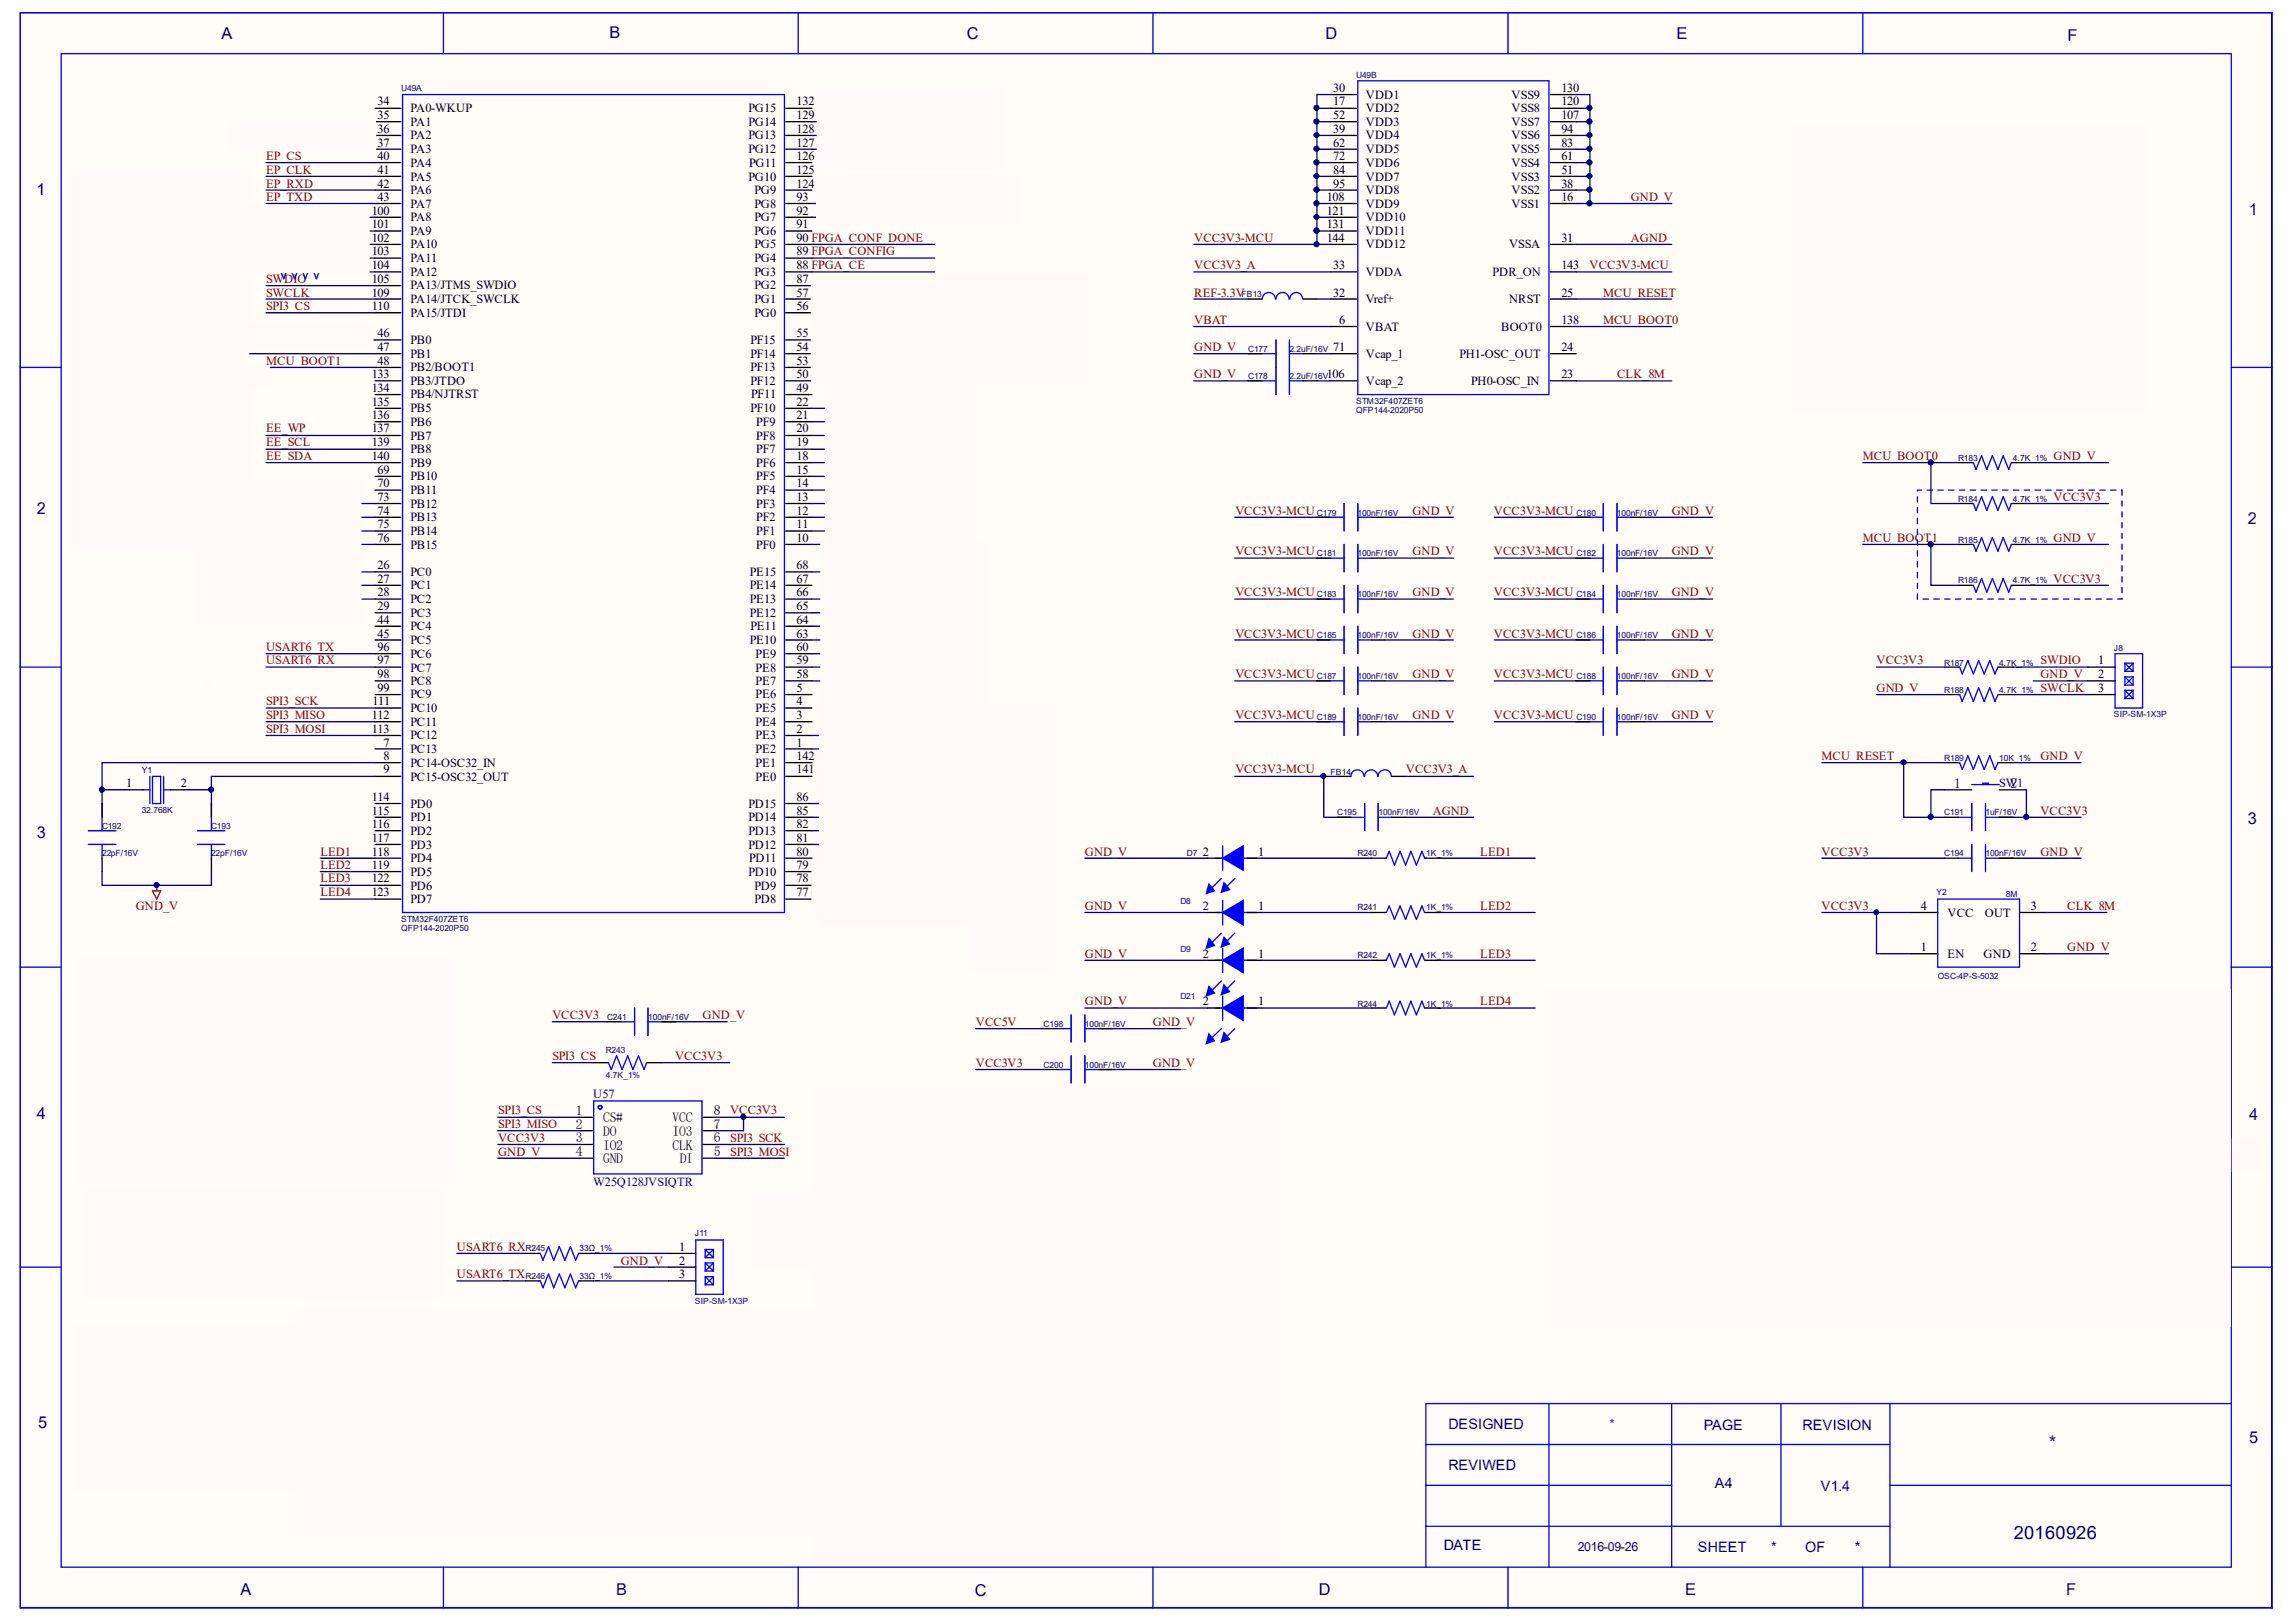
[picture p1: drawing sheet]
<svg xmlns="http://www.w3.org/2000/svg" width="297mm" height="210mm" viewBox="0 0 297 210" stroke-linecap="round" stroke-linejoin="round" font-family="sans-serif">
<defs><g id="words">
<g font-size="2.4" fill="#000080">
<text x="265.1" y="187.5">*</text>
<text x="260.5" y="199.2">20160926</text>
</g>
<g font-size="2.1" fill="#000080">
<text x="28.7" y="5.1">A</text>
<text x="78.8" y="4.9">B</text>
<text x="125.1" y="5.1">C</text>
<text x="171.5" y="5.1">D</text>
<text x="216.9" y="5.1">E</text>
<text x="267.4" y="5.2">F</text>
<text x="4.7" y="25.2">1</text>
<text x="290.9" y="27.8">1</text>
<text x="4.8" y="66.5">2</text>
<text x="290.8" y="67.9">2</text>
<text x="290.8" y="106.7">3</text>
<text x="4.8" y="108.5">3</text>
<text x="4.8" y="144.8">4</text>
<text x="291" y="144.9">4</text>
<text x="5" y="184.8">5</text>
<text x="291" y="186.8">5</text>
<text x="31.1" y="206.4">A</text>
<text x="79.7" y="206.4">B</text>
<text x="126.1" y="206.5">C</text>
<text x="170.6" y="206.4">D</text>
<text x="218" y="206.4">E</text>
<text x="267.3" y="206.4">F</text>
</g>
<g font-size="1.9" fill="#000080">
<text x="187.4" y="184.9">DESIGNED</text>
<text x="220.4" y="185.1">PAGE</text>
<text x="233.2" y="185.1">REVISION</text>
<text x="187.4" y="190.2">REVIWED</text>
<text x="221.8" y="192.5">A4</text>
<text x="235.5" y="192.9">V1.4</text>
<text x="186.8" y="200.6">DATE</text>
<text x="219.6" y="200.8">SHEET</text>
<text x="229.1" y="200.8">*</text>
<text x="233.5" y="200.8">OF</text>
<text x="239.9" y="200.8">*</text>
</g>
<g font-size="1.8">
<text x="252.8" y="101.9">1</text>
<text x="260.1" y="101.9">2</text>
<text x="74.5" y="144.3">1</text>
<text x="74.5" y="146">2</text>
<text x="74.5" y="147.8">3</text>
<text x="74.5" y="149.6">4</text>
<text x="78" y="145.2">CS#</text>
<text x="78" y="147">DO</text>
<text x="78" y="148.8">IO2</text>
<text x="87" y="148.8">CLK</text>
<text x="87" y="147">IO3</text>
<text x="87" y="145.2">VCC</text>
<text x="92.3" y="149.6">5</text>
<text x="92.3" y="147.8">6</text>
<text x="92.3" y="146">7</text>
<text x="92.3" y="144.3">8</text>
<text x="78" y="150.5">GND</text>
<text x="87.9" y="150.5">DI</text>
</g>
<g font-size="1.6">
<text x="172.5" y="11.8">30</text>
<text x="202" y="11.8">130</text>
<text x="48.9" y="13.6">34</text>
<text x="48.9" y="15.4">35</text>
<text x="48.9" y="17.2">36</text>
<text x="53.1" y="14.6">PA0-WKUP</text>
<text x="53.1" y="16.3">PA1</text>
<text x="96.8" y="16.3">PG14</text>
<text x="96.8" y="14.6">PG15</text>
<text x="103" y="17.2">128</text>
<text x="103" y="15.4">129</text>
<text x="103" y="13.6">132</text>
<text x="172.5" y="13.6">17</text>
<text x="172.5" y="15.4">52</text>
<text x="172.5" y="17.2">39</text>
<text x="176.7" y="12.8">VDD1</text>
<text x="176.7" y="14.6">VDD2</text>
<text x="176.7" y="16.3">VDD3</text>
<text x="195.5" y="16.3">VSS7</text>
<text x="195.5" y="14.6">VSS8</text>
<text x="195.5" y="12.8">VSS9</text>
<text x="202" y="17.2">94</text>
<text x="202" y="15.4">107</text>
<text x="202" y="13.6">120</text>
<text x="48.9" y="19">37</text>
<text x="48.9" y="20.7">40</text>
<text x="48.9" y="22.5">41</text>
<text x="53.1" y="18">PA2</text>
<text x="53.1" y="19.8">PA3</text>
<text x="53.1" y="21.6">PA4</text>
<text x="53.1" y="23.4">PA5</text>
<text x="96.8" y="23.4">PG10</text>
<text x="96.8" y="19.8">PG12</text>
<text x="96.8" y="18">PG13</text>
<text x="96.9" y="21.6">PG11</text>
<text x="103" y="22.5">125</text>
<text x="103" y="20.7">126</text>
<text x="103" y="19">127</text>
<text x="172.5" y="19">62</text>
<text x="172.5" y="20.7">72</text>
<text x="172.5" y="22.5">84</text>
<text x="176.7" y="18">VDD4</text>
<text x="176.7" y="19.8">VDD5</text>
<text x="176.7" y="21.6">VDD6</text>
<text x="176.7" y="23.4">VDD7</text>
<text x="195.5" y="23.4">VSS3</text>
<text x="195.5" y="21.6">VSS4</text>
<text x="195.5" y="19.8">VSS5</text>
<text x="195.5" y="18">VSS6</text>
<text x="202" y="22.5">51</text>
<text x="202" y="20.7">61</text>
<text x="202" y="19">83</text>
<text x="48.1" y="27.8">100</text>
<text x="48.1" y="29.5">101</text>
<text x="48.9" y="24.3">42</text>
<text x="48.9" y="26">43</text>
<text x="53.1" y="25.1">PA6</text>
<text x="53.1" y="26.9">PA7</text>
<text x="53.1" y="28.7">PA8</text>
<text x="97.6" y="28.7">PG7</text>
<text x="97.6" y="26.9">PG8</text>
<text x="97.6" y="25.1">PG9</text>
<text x="103" y="29.5">91</text>
<text x="103" y="27.8">92</text>
<text x="103" y="26">93</text>
<text x="103" y="24.3">124</text>
<text x="171.6" y="26">108</text>
<text x="171.6" y="27.8">121</text>
<text x="171.6" y="29.5">131</text>
<text x="172.5" y="24.3">95</text>
<text x="176.7" y="25.1">VDD8</text>
<text x="176.7" y="26.9">VDD9</text>
<text x="176.7" y="28.7">VDD10</text>
<text x="195.5" y="26.9">VSS1</text>
<text x="195.5" y="25.1">VSS2</text>
<text x="202" y="26">16</text>
<text x="202" y="24.3">38</text>
<text x="48.1" y="31.3">102</text>
<text x="48.1" y="33.1">103</text>
<text x="48.1" y="34.8">104</text>
<text x="53.1" y="30.4">PA9</text>
<text x="53.1" y="32.1">PA10</text>
<text x="53.1" y="33.9">PA11</text>
<text x="53.1" y="35.7">PA12</text>
<text x="97.6" y="35.7">PG3</text>
<text x="97.6" y="33.9">PG4</text>
<text x="97.6" y="32.1">PG5</text>
<text x="97.6" y="30.4">PG6</text>
<text x="103" y="34.8">88 FPGA_CE</text>
<text x="103" y="33.1">89 FPGA_CONFIG</text>
<text x="103" y="31.3">90 FPGA_CONF_DONE</text>
<text x="171.6" y="31.3">144</text>
<text x="172.5" y="34.8">33</text>
<text x="176.7" y="30.4">VDD11</text>
<text x="176.7" y="32.1">VDD12</text>
<text x="176.7" y="35.7">VDDA</text>
<text x="193.1" y="35.7">PDR_ON</text>
<text x="195.2" y="32.1">VSSA</text>
<text x="202" y="31.3">31</text>
<text x="202" y="34.8">143</text>
<text x="48.1" y="36.6">105</text>
<text x="48.1" y="38.4">109</text>
<text x="48.1" y="40.1">110</text>
<text x="53.1" y="37.5">PA13/JTMS_SWDIO</text>
<text x="53.1" y="39.2">PA14/JTCK_SWCLK</text>
<text x="53.1" y="41">PA15/JTDI</text>
<text x="97.6" y="41">PG0</text>
<text x="97.6" y="39.2">PG1</text>
<text x="97.6" y="37.5">PG2</text>
<text x="103" y="40.1">56</text>
<text x="103" y="38.4">57</text>
<text x="103" y="36.6">87</text>
<text x="172.5" y="38.4">32</text>
<text x="173.2" y="41.9">6</text>
<text x="176.7" y="39.2">Vref+</text>
<text x="195.2" y="39.2">NRST</text>
<text x="202" y="38.4">25</text>
<text x="202" y="41.9">138</text>
<text x="48.9" y="43.6">46</text>
<text x="48.9" y="45.4">47</text>
<text x="48.9" y="47.2">48</text>
<text x="53.1" y="44.6">PB0</text>
<text x="53.1" y="46.3">PB1</text>
<text x="97.1" y="46.3">PF14</text>
<text x="97.1" y="44.6">PF15</text>
<text x="103" y="47.2">53</text>
<text x="103" y="45.4">54</text>
<text x="103" y="43.6">55</text>
<text x="172.5" y="45.4">71</text>
<text x="176.7" y="42.8">VBAT</text>
<text x="176.7" y="46.3">Vcap_1</text>
<text x="188.8" y="46.3">PH1-OSC_OUT</text>
<text x="194.2" y="42.8">BOOT0</text>
<text x="202" y="45.4">24</text>
<text x="48.1" y="49">133</text>
<text x="48.1" y="50.7">134</text>
<text x="48.1" y="52.5">135</text>
<text x="53.1" y="48">PB2/BOOT1</text>
<text x="53.1" y="49.8">PB3/JTDO</text>
<text x="53.1" y="51.6">PB4/NJTRST</text>
<text x="53.1" y="53.3">PB5</text>
<text x="97.1" y="53.3">PF10</text>
<text x="97.1" y="49.8">PF12</text>
<text x="97.1" y="48">PF13</text>
<text x="97.2" y="51.6">PF11</text>
<text x="103" y="52.5">22</text>
<text x="103" y="50.7">49</text>
<text x="103" y="49">50</text>
<text x="171.6" y="49">106</text>
<text x="176.7" y="49.8">Vcap_2</text>
<text x="190.3" y="49.8">PH0-OSC_IN</text>
<text x="202" y="49">23</text>
<text x="48.1" y="54.2">136</text>
<text x="48.1" y="56">137</text>
<text x="48.1" y="57.7">139</text>
<text x="48.1" y="59.5">140</text>
<text x="53.1" y="55.1">PB6</text>
<text x="53.1" y="56.9">PB7</text>
<text x="53.1" y="58.7">PB8</text>
<text x="97.8" y="58.7">PF7</text>
<text x="97.8" y="56.9">PF8</text>
<text x="97.8" y="55.1">PF9</text>
<text x="103" y="59.5">18</text>
<text x="103" y="57.7">19</text>
<text x="103" y="56">20</text>
<text x="103" y="54.2">21</text>
<text x="48.9" y="61.3">69</text>
<text x="48.9" y="63.1">70</text>
<text x="48.9" y="64.8">73</text>
<text x="53.1" y="60.4">PB9</text>
<text x="53.1" y="62.1">PB10</text>
<text x="53.1" y="63.9">PB11</text>
<text x="53.1" y="65.7">PB12</text>
<text x="97.8" y="65.7">PF3</text>
<text x="97.8" y="63.9">PF4</text>
<text x="97.8" y="62.1">PF5</text>
<text x="97.8" y="60.4">PF6</text>
<text x="103" y="64.8">13</text>
<text x="103" y="63.1">14</text>
<text x="103" y="61.3">15</text>
<text x="48.9" y="66.6">74</text>
<text x="48.9" y="68.3">75</text>
<text x="48.9" y="70.1">76</text>
<text x="53.1" y="67.5">PB13</text>
<text x="53.1" y="69.3">PB14</text>
<text x="53.1" y="71">PB15</text>
<text x="97.8" y="71">PF0</text>
<text x="97.8" y="69.3">PF1</text>
<text x="97.8" y="67.5">PF2</text>
<text x="103" y="70.1">10</text>
<text x="103" y="68.3">11</text>
<text x="103" y="66.6">12</text>
<text x="48.9" y="73.6">26</text>
<text x="48.9" y="75.4">27</text>
<text x="48.9" y="77.2">28</text>
<text x="53.1" y="74.5">PC0</text>
<text x="53.1" y="76.2">PC1</text>
<text x="97" y="76.2">PE14</text>
<text x="97" y="74.5">PE15</text>
<text x="103" y="77.2">66</text>
<text x="103" y="75.4">67</text>
<text x="103" y="73.6">68</text>
<text x="48.9" y="78.9">29</text>
<text x="48.9" y="80.7">44</text>
<text x="48.9" y="82.5">45</text>
<text x="53.1" y="78">PC2</text>
<text x="53.1" y="79.8">PC3</text>
<text x="53.1" y="81.6">PC4</text>
<text x="53.1" y="83.3">PC5</text>
<text x="97" y="83.3">PE10</text>
<text x="97" y="79.8">PE12</text>
<text x="97" y="78">PE13</text>
<text x="97.1" y="81.6">PE11</text>
<text x="103" y="82.5">63</text>
<text x="103" y="80.7">64</text>
<text x="103" y="78.9">65</text>
<text x="48.9" y="84.2">96</text>
<text x="48.9" y="86">97</text>
<text x="48.9" y="87.8">98</text>
<text x="48.9" y="89.5">99</text>
<text x="53.1" y="85.1">PC6</text>
<text x="53.1" y="86.9">PC7</text>
<text x="53.1" y="88.7">PC8</text>
<text x="97.7" y="88.7">PE7</text>
<text x="97.7" y="86.9">PE8</text>
<text x="97.7" y="85.1">PE9</text>
<text x="103" y="89.5">5</text>
<text x="103" y="87.8">58</text>
<text x="103" y="86">59</text>
<text x="103" y="84.2">60</text>
<text x="271.4" y="86">1</text>
<text x="271.4" y="87.8">2</text>
<text x="271.4" y="89.5">3</text>
<text x="48.1" y="93">112</text>
<text x="48.1" y="94.8">113</text>
<text x="48.2" y="91.3">111</text>
<text x="53.1" y="90.4">PC9</text>
<text x="53.1" y="92.1">PC10</text>
<text x="53.1" y="93.9">PC11</text>
<text x="53.1" y="95.7">PC12</text>
<text x="97.7" y="95.7">PE3</text>
<text x="97.7" y="93.9">PE4</text>
<text x="97.7" y="92.1">PE5</text>
<text x="97.7" y="90.4">PE6</text>
<text x="103" y="94.8">2</text>
<text x="103" y="93">3</text>
<text x="103" y="91.3">4</text>
<text x="16.3" y="101.8">1</text>
<text x="23.4" y="101.8">2</text>
<text x="49.6" y="96.6">7</text>
<text x="49.6" y="98.3">8</text>
<text x="49.6" y="100.1">9</text>
<text x="53.1" y="97.4">PC13</text>
<text x="53.1" y="99.2">PC14-OSC32_IN</text>
<text x="53.1" y="101">PC15-OSC32_OUT</text>
<text x="97.7" y="101">PE0</text>
<text x="97.7" y="99.2">PE1</text>
<text x="97.7" y="97.4">PE2</text>
<text x="103" y="100.1">141</text>
<text x="103" y="98.3">142</text>
<text x="103" y="96.6">1</text>
<text x="48.1" y="103.6">114</text>
<text x="48.1" y="105.4">115</text>
<text x="48.1" y="107.2">116</text>
<text x="53.1" y="104.6">PD0</text>
<text x="53.1" y="106.3">PD1</text>
<text x="96.8" y="106.3">PD14</text>
<text x="96.8" y="104.6">PD15</text>
<text x="103" y="107.2">82</text>
<text x="103" y="105.4">85</text>
<text x="103" y="103.6">86</text>
<text x="48.1" y="109">117</text>
<text x="48.1" y="110.7">118</text>
<text x="48.1" y="112.4">119</text>
<text x="53.1" y="108">PD2</text>
<text x="53.1" y="109.8">PD3</text>
<text x="53.1" y="111.6">PD4</text>
<text x="53.1" y="113.3">PD5</text>
<text x="96.8" y="113.3">PD10</text>
<text x="96.8" y="109.8">PD12</text>
<text x="96.8" y="108">PD13</text>
<text x="96.9" y="111.6">PD11</text>
<text x="103" y="112.4">79</text>
<text x="103" y="110.7">80</text>
<text x="103" y="109">81</text>
<text x="155.6" y="110.7">2</text>
<text x="162.7" y="110.7">1</text>
<text x="48.1" y="114.2">122</text>
<text x="48.1" y="115.9">123</text>
<text x="53.1" y="115.1">PD6</text>
<text x="53.1" y="116.9">PD7</text>
<text x="97.6" y="116.9">PD8</text>
<text x="97.6" y="115.1">PD9</text>
<text x="103" y="115.9">77</text>
<text x="103" y="114.2">78</text>
<text x="155.6" y="117.7">2</text>
<text x="162.7" y="117.7">1</text>
<text x="248.5" y="117.7">4</text>
<text x="251.9" y="118.7">VCC</text>
<text x="256.8" y="118.7">OUT</text>
<text x="262.7" y="117.7">3</text>
<text x="155.6" y="123.9">2</text>
<text x="162.7" y="123.9">1</text>
<text x="248.5" y="123.1">1</text>
<text x="251.9" y="123.9">EN</text>
<text x="256.6" y="123.9">GND</text>
<text x="262.7" y="123.1">2</text>
<text x="155.6" y="130.1">2</text>
<text x="162.7" y="130.1">1</text>
<text x="87.8" y="161.8">1</text>
<text x="87.8" y="163.6">2</text>
<text x="87.8" y="165.4">3</text>
</g>
<g font-size="1.6" fill="#800000">
<text x="34.4" y="20.7">EP_CS</text>
<text x="34.4" y="22.5">EP_CLK</text>
<text x="34.4" y="26">EP_TXD</text>
<text x="34.4" y="24.3">EP_RXD</text>
<text x="210.9" y="26">GND_V</text>
<text x="154.5" y="34.8">VCC3V3_A</text>
<text x="154.5" y="31.3">VCC3V3-MCU</text>
<text x="205.6" y="34.8">VCC3V3-MCU</text>
<text x="210.9" y="31.3">AGND</text>
<text x="34.4" y="36.6">SWDIO</text>
<text x="34.4" y="38.4">SWCLK</text>
<text x="34.4" y="40.1">SPI3_CS</text>
<text x="154.5" y="41.9">VBAT</text>
<text x="154.5" y="38.4">REF-3.3V</text>
<text x="207.4" y="41.9">MCU_BOOT0</text>
<text x="207.4" y="38.4">MCU_RESET</text>
<text x="34.4" y="47.2">MCU_BOOT1</text>
<text x="154.5" y="45.4">GND_V</text>
<text x="154.5" y="49">GND_V</text>
<text x="209.2" y="49">CLK_8M</text>
<text x="34.4" y="57.7">EE_SCL</text>
<text x="34.4" y="59.5">EE_SDA</text>
<text x="34.4" y="56">EE_WP</text>
<text x="241" y="59.5">MCU_BOOT0</text>
<text x="265.6" y="59.5">GND_V</text>
<text x="265.6" y="64.8">VCC3V3</text>
<text x="159.8" y="66.6">VCC3V3-MCU</text>
<text x="159.8" y="71.8">VCC3V3-MCU</text>
<text x="182.7" y="66.6">GND_V</text>
<text x="182.7" y="71.8">GND_V</text>
<text x="193.3" y="66.6">VCC3V3-MCU</text>
<text x="193.3" y="71.8">VCC3V3-MCU</text>
<text x="216.3" y="66.6">GND_V</text>
<text x="216.3" y="71.8">GND_V</text>
<text x="241" y="70.1">MCU_BOOT1</text>
<text x="265.6" y="70.1">GND_V</text>
<text x="159.8" y="77.2">VCC3V3-MCU</text>
<text x="182.7" y="77.2">GND_V</text>
<text x="193.3" y="77.2">VCC3V3-MCU</text>
<text x="216.3" y="77.2">GND_V</text>
<text x="265.6" y="75.4">VCC3V3</text>
<text x="159.8" y="82.5">VCC3V3-MCU</text>
<text x="182.7" y="82.5">GND_V</text>
<text x="193.3" y="82.5">VCC3V3-MCU</text>
<text x="216.3" y="82.5">GND_V</text>
<text x="34.4" y="84.2">USART6_TX</text>
<text x="34.4" y="86">USART6_RX</text>
<text x="159.8" y="87.8">VCC3V3-MCU</text>
<text x="182.7" y="87.8">GND_V</text>
<text x="193.3" y="87.8">VCC3V3-MCU</text>
<text x="216.3" y="87.8">GND_V</text>
<text x="242.7" y="89.5">GND_V</text>
<text x="242.7" y="86">VCC3V3</text>
<text x="263.9" y="87.8">GND_V</text>
<text x="263.9" y="86">SWDIO</text>
<text x="263.9" y="89.5">SWCLK</text>
<text x="34.4" y="91.3">SPI3_SCK</text>
<text x="34.4" y="93">SPI3_MISO</text>
<text x="34.4" y="94.8">SPI3_MOSI</text>
<text x="159.8" y="93">VCC3V3-MCU</text>
<text x="182.7" y="93">GND_V</text>
<text x="193.3" y="93">VCC3V3-MCU</text>
<text x="216.3" y="93">GND_V</text>
<text x="159.8" y="100.1">VCC3V3-MCU</text>
<text x="181.9" y="100.1">VCC3V3_A</text>
<text x="235.6" y="98.3">MCU_RESET</text>
<text x="263.9" y="98.3">GND_V</text>
<text x="185.3" y="105.4">AGND</text>
<text x="263.9" y="105.4">VCC3V3</text>
<text x="41.4" y="110.7">LED1</text>
<text x="41.4" y="112.4">LED2</text>
<text x="140.3" y="110.7">GND_V</text>
<text x="191.5" y="110.7">LED1</text>
<text x="235.6" y="110.7">VCC3V3</text>
<text x="263.9" y="110.7">GND_V</text>
<text x="17.6" y="117.7">GND_V</text>
<text x="41.4" y="114.2">LED3</text>
<text x="41.4" y="115.9">LED4</text>
<text x="140.3" y="117.7">GND_V</text>
<text x="191.5" y="117.7">LED2</text>
<text x="235.6" y="117.7">VCC3V3</text>
<text x="267.4" y="117.7">CLK_8M</text>
<text x="140.3" y="123.9">GND_V</text>
<text x="191.5" y="123.9">LED3</text>
<text x="267.4" y="123.1">GND_V</text>
<text x="71.5" y="131.9">VCC3V3</text>
<text x="90.9" y="131.9">GND_V</text>
<text x="140.3" y="130.1">GND_V</text>
<text x="191.5" y="130.1">LED4</text>
<text x="71.5" y="137.2">SPI3_CS</text>
<text x="87.3" y="137.2">VCC3V3</text>
<text x="126.2" y="132.8">VCC5V</text>
<text x="149.1" y="132.8">GND_V</text>
<text x="126.2" y="138">VCC3V3</text>
<text x="149.1" y="138">GND_V</text>
<text x="64.4" y="149.5">GND_V</text>
<text x="64.4" y="147.7">VCC3V3</text>
<text x="64.4" y="146">SPI3_MISO</text>
<text x="64.4" y="144.2">SPI3_CS</text>
<text x="94.4" y="147.7">SPI3_SCK</text>
<text x="94.4" y="144.2">VCC3V3</text>
<text x="94.4" y="149.5">SPI3_MOSI</text>
<text x="59.1" y="161.8">USART6_RX</text>
<text x="59.1" y="165.4">USART6_TX</text>
<text x="80.3" y="163.6">GND_V</text>
</g>
<g font-size="1.6" fill="#000080">
<text x="258.6" y="101.8">SW1</text>
<text x="76.8" y="142.1">U57</text>
<text x="76.8" y="153.4">W25Q128JVSIQTR</text>
<text x="208.2" y="184.8">*</text>
<text x="204.1" y="200.7">2016-09-26</text>
</g>
<g font-size="1.4" fill="#00f">
<text x="283.3" y="148.8">DB9-RF-P</text>
<text x="288.7" y="148.8">in2</text>
<text x="283.3" y="150.5">DB9-RF-P</text>
<text x="288.7" y="150.5">in3</text>
</g>
<g font-size="1.1" fill="#000080">
<text x="51.9" y="11.8">U49A</text>
<text x="175.4" y="10.1">U49B</text>
<text x="160.6" y="38.5">FB13</text>
<text x="161.5" y="45.5">C177</text>
<text x="166.8" y="45.5">2.2uF/16V</text>
<text x="161.5" y="49">C178</text>
<text x="166.8" y="49">2.2uF/16V</text>
<text x="175.4" y="52.2">STM32F407ZET6</text>
<text x="175.4" y="53.4">QFP144-2020P50</text>
<text x="253.3" y="59.6">R183</text>
<text x="260.4" y="59.6">4.7K_1%</text>
<text x="253.3" y="64.9">R184</text>
<text x="260.4" y="64.9">4.7K_1%</text>
<text x="170.3" y="66.7">C179</text>
<text x="170.3" y="72">C181</text>
<text x="175.6" y="66.7">100nF/16V</text>
<text x="175.6" y="72">100nF/16V</text>
<text x="203.9" y="66.7">C180</text>
<text x="203.9" y="72">C182</text>
<text x="209.2" y="66.7">100nF/16V</text>
<text x="209.2" y="72">100nF/16V</text>
<text x="253.3" y="70.2">R185</text>
<text x="260.4" y="70.2">4.7K_1%</text>
<text x="170.3" y="77.2">C183</text>
<text x="175.6" y="77.2">100nF/16V</text>
<text x="203.9" y="77.2">C184</text>
<text x="209.2" y="77.2">100nF/16V</text>
<text x="253.3" y="75.5">R186</text>
<text x="260.4" y="75.5">4.7K_1%</text>
<text x="170.3" y="82.6">C185</text>
<text x="175.6" y="82.6">100nF/16V</text>
<text x="203.9" y="82.6">C186</text>
<text x="209.2" y="82.6">100nF/16V</text>
<text x="170.3" y="87.8">C187</text>
<text x="175.6" y="87.8">100nF/16V</text>
<text x="203.9" y="87.8">C188</text>
<text x="209.2" y="87.8">100nF/16V</text>
<text x="251.5" y="86.1">R187</text>
<text x="251.5" y="89.6">R188</text>
<text x="258.6" y="86.1">4.7K_1%</text>
<text x="258.6" y="89.6">4.7K_1%</text>
<text x="273.4" y="84.2">J8</text>
<text x="170.3" y="93.1">C189</text>
<text x="175.6" y="93.1">100nF/16V</text>
<text x="203.9" y="93.1">C190</text>
<text x="209.2" y="93.1">100nF/16V</text>
<text x="273.4" y="92.8">SIP-SM-1X3P</text>
<text x="18.3" y="100.1">Y1</text>
<text x="172.1" y="100.2">FB14</text>
<text x="251.5" y="98.5">R189</text>
<text x="258.6" y="98.5">10K_1%</text>
<text x="13.2" y="107.3">C192</text>
<text x="18.3" y="105.1">32.768K</text>
<text x="27.3" y="107.3">C193</text>
<text x="173" y="105.5">C195</text>
<text x="178.3" y="105.5">100nF/16V</text>
<text x="251.5" y="105.5">C191</text>
<text x="256.8" y="105.5">1uF/16V</text>
<text x="13.2" y="110.8">22pF/16V</text>
<text x="27.3" y="110.8">22pF/16V</text>
<text x="153.5" y="110.8">D7</text>
<text x="175.6" y="110.8">R240</text>
<text x="184.5" y="110.8">1K_1%</text>
<text x="251.5" y="110.8">C194</text>
<text x="256.8" y="110.8">100nF/16V</text>
<text x="51.9" y="119.2">STM32F407ZET6</text>
<text x="105" y="114.3">R19</text>
<text x="105" y="116.1">R19</text>
<text x="152.7" y="117">D8</text>
<text x="175.6" y="117.8">R241</text>
<text x="184.5" y="117.8">1K_1%</text>
<text x="250.5" y="115.9">Y2</text>
<text x="259.5" y="116.1">8M</text>
<text x="51.9" y="120.5">QFP144-2020P50</text>
<text x="152.7" y="123.1">D9</text>
<text x="175.6" y="124">R242</text>
<text x="184.5" y="124">1K_1%</text>
<text x="78.5" y="131.9">C241</text>
<text x="83.9" y="131.9">100nF/16V</text>
<text x="152.7" y="129.3">D21</text>
<text x="175.6" y="130.2">R244</text>
<text x="184.5" y="130.2">1K_1%</text>
<text x="250.7" y="126.7">OSC-4P-S-5032</text>
<text x="78.4" y="136.2">R243</text>
<text x="135" y="132.8">C198</text>
<text x="140.3" y="132.8">100nF/16V</text>
<text x="78.4" y="139.5">4.7K_1%</text>
<text x="135" y="138.2">C200</text>
<text x="140.3" y="138.2">100nF/16V</text>
<text x="68" y="161.9">R245</text>
<text x="75" y="161.9">33Ω_1%</text>
<text x="89.9" y="160">J11</text>
<text x="68" y="165.5">R246</text>
<text x="75" y="165.5">33Ω_1%</text>
<text x="89.9" y="168.7">SIP-SM-1X3P</text>
</g>
</g></defs>
<path d="M2.6 1.7h291.2v206.3h-291.2z" fill="#fffbf7"/>
<path d="M2.6 1.7h291.2v206.3h-291.2z" fill="none" stroke="#000" stroke-width=".13"/>
<path d="M2.6 1.7h291.2v206.3h-291.2z" fill="#fffbf7"/>
<path d="M2.6 1.7h291.2v206.3h-291.2z" fill="none" stroke="#000" stroke-width=".13"/>
<g fill="none" stroke="#00f" stroke-width=".17">
<path d="M2.6 1.7h291.3v206.4h-291.3zM7.9 6.9h280.7v195.9h-280.7zM52.1 12.2h49.4v105.9h-49.4zM57.4 1.7v5.2M103.3 1.7v5.2M149.1 1.7v5.2M175.6 10.5h24.8v40.6h-24.8zM195.1 1.7v5.2M241 1.7v5.2M2.6 47.5h5.3M161.5 45.8h3.6M161.5 49.3h3.6"/>
<path d="M165.1 44v7.1M166.8 45.8h1.8M166.8 44v7.1M166.8 49.3h1.8M288.6 47.5h5.3M2.6 86.3h5.3M288.6 86.3h5.3M11.4 109.3h3.6M11.4 107.5h3.6M13.2 104v3.5M13.2 109.3v1.7M18.5 102.2h.9"/>
<path d="M19.4 100.5v3.5M19.7 100.5h1.1v3.5h-1.1zM21.2 100.5v3.5M21.2 102.2h.9M25.6 109.3h3.5M25.6 107.5h3.5M27.3 104v3.5M27.3 109.3v1.7M2.6 125.1h5.3M288.6 125.1h5.3M2.6 164h5.3M288.6 164h5.3"/>
<path d="M184.4 186.9h60.1M184.4 197.5h60.1M184.4 192.2h31.8M200.4 181.6v21.2M216.2 181.6v21.2M230.4 181.6v15.9M244.5 192.2h44.1M244.5 181.6v21.2M288.6 181.6h-104.2v21.2M57.4 202.8v5.3M103.3 202.8v5.3M149.1 202.8v5.3"/>
<path d="M195.1 202.8v5.3M241 202.8v5.3"/>
</g>
<g fill="none" stroke="#000" stroke-width=".17">
<path d="M48.5 14h3.4M48.5 15.7h3.4M48.5 17.5h3.4M48.5 19.3h3.4M101.6 14h3.4M101.6 15.7h3.4M101.6 17.5h3.4M101.6 19.3h3.4M172.1 14h3.4M172.1 15.7h3.4M172.1 17.5h3.4M172.1 19.3h3.4"/>
<path d="M172.1 12.2h3.4M200.5 14h3.4M200.5 15.7h3.4M200.5 17.5h3.4M200.5 19.3h3.4M200.5 12.2h3.4M48.5 21h3.4M48.5 22.8h3.4M48.5 24.6h3.4M48.5 26.3h3.4M48.5 28.1h3.4M48.5 29.9h3.4"/>
<path d="M48.5 31.6h3.4M48.5 33.4h3.4M48.5 35.2h3.4M48.5 37h3.4M48.5 38.7h3.4M101.6 21h3.4M101.6 22.8h3.4M101.6 24.6h3.4M101.6 26.3h3.4M101.6 28.1h3.4M101.6 29.9h3.4M101.6 31.6h3.4"/>
<path d="M101.6 33.4h3.4M101.6 35.2h3.4M101.6 37h3.4M101.6 38.7h3.4M172.1 21h3.4M172.1 22.8h3.4M172.1 24.6h3.4M172.1 26.3h3.4M172.1 28.1h3.4M172.1 29.9h3.4M172.1 31.6h3.4M172.1 35.2h3.4"/>
<path d="M172.1 38.7h3.4M200.5 21h3.4M200.5 22.8h3.4M200.5 24.6h3.4M200.5 26.3h3.4M200.5 31.6h3.4M200.5 35.2h3.4M200.5 38.7h3.4M48.5 40.5h3.4M48.5 44h3.4M48.5 45.8h3.4M48.5 47.5h3.4"/>
<path d="M48.5 49.3h3.4M48.5 51.1h3.4M48.5 52.8h3.4M48.5 54.6h3.4M48.5 56.3h3.4M48.5 58.1h3.4M48.5 59.9h3.4M101.6 40.5h3.4M101.6 44h3.4M101.6 45.8h3.4M101.6 47.5h3.4M101.6 49.3h3.4"/>
<path d="M101.6 51.1h3.4M101.6 52.8h3.4M101.6 54.6h3.4M101.6 56.3h3.4M101.6 58.1h3.4M101.6 59.9h3.4M161.5 45.8h1.8M161.5 49.3h1.8M168.6 45.8h1.7M168.6 49.3h1.7M172.1 45.8h3.4M172.1 49.3h3.4"/>
<path d="M172.1 42.2h3.4M200.5 45.8h3.4M200.5 49.3h3.4M200.5 42.2h3.4M48.5 61.6h3.4M48.5 63.4h3.4M48.5 65.2h3.4M48.5 66.9h3.4M48.5 68.7h3.4M48.5 70.4h3.4M48.5 74h3.4M48.5 75.7h3.4"/>
<path d="M48.5 77.5h3.4M48.5 79.3h3.4M101.6 61.6h3.4M101.6 63.4h3.4M101.6 65.2h3.4M101.6 66.9h3.4M101.6 68.7h3.4M101.6 70.4h3.4M101.6 74h3.4M101.6 75.7h3.4M101.6 77.5h3.4M101.6 79.3h3.4"/>
<path d="M48.5 81h3.4M48.5 82.8h3.4M48.5 84.6h3.4M48.5 86.3h3.4M48.5 88.1h3.4M48.5 89.9h3.4M48.5 91.6h3.4M48.5 93.4h3.4M48.5 95.2h3.4M48.5 96.9h3.4M48.5 98.7h3.4M101.6 81h3.4"/>
<path d="M101.6 82.8h3.4M101.6 84.6h3.4M101.6 86.3h3.4M101.6 88.1h3.4M101.6 89.9h3.4M101.6 91.6h3.4M101.6 93.4h3.4M101.6 95.2h3.4M101.6 96.9h3.4M101.6 98.7h3.4M13.2 104v1.7M13.2 111v1.8"/>
<path d="M16.8 102.2h1.7M22.1 102.2h1.7M27.3 104v1.7M27.3 111v1.8M48.5 100.5h3.4M48.5 104h3.4M48.5 105.7h3.4M48.5 107.5h3.4M48.5 109.3h3.4M48.5 111h3.4M48.5 112.8h3.4M48.5 114.6h3.4"/>
<path d="M48.5 116.3h3.4M101.6 100.5h3.4M101.6 104h3.4M101.6 105.7h3.4M101.6 107.5h3.4M101.6 109.3h3.4M101.6 111h3.4M101.6 112.8h3.4M101.6 114.6h3.4M101.6 116.3h3.4"/>
</g>
<path d="M165.1 44v7.1M166.8 44v7.1M11.4 109.3h3.6M11.4 107.5h3.6M25.6 109.3h3.5M25.6 107.5h3.5" fill="none" stroke="#00f" stroke-width=".13"/>
<path d="M19.7 115.3h1.1l-.5 1zM20.3 114.6v.7" fill="none" stroke="#800000" stroke-width=".17"/>
<circle cx="20.3" cy="114.5" r=".31" fill="#000080"/>
<circle cx="20.3" cy="114.5" r=".31" fill="none" stroke="#000080" stroke-width=".13"/>
<g fill="none" stroke="#00f" stroke-width=".17">
<path d="M256.5 35.1a5.1 5.1 0 0 0 .2 7.2 5.1 5.1 0 0 0 7.2 0 5.1 5.1 0 0 0 .3-7.1M256.6 35.2h-1.5v-1.8h10.6v1.8h-1.5M260.4 35.7v1.8M11.4 42.2h3.6v5.3h-3.6zM12.7 46.3h1.1M12.7 43.5v1M12.7 45.2v1.1M12.7 45.2h1.1M12.7 45.2l1.1 1.1M12.7 44.5h1.1M12.7 43.5h1.1M12.7 43.5l1.1 1"/>
<path d="M13.8 43.5v1M13.8 45.2v1.1M13.8 45.2l-1.1 1.1M13.8 43.5l-1.1 1M260.4 40.1v1.8"/>
<circle cx="260.3" cy="38.7" r="4.4"/>
</g>
<path d="M15 44h3.5M15 45.8h3.5" fill="none" stroke="#000" stroke-width=".17"/>
<path d="M114.5 56.3h4.2" fill="none" stroke="#800000" stroke-width=".17"/>
<path d="M259.5 39.9h1.8v.4h-1.8z" fill="#00f"/>
<path d="M259.5 39.9h1.7v.4h-1.7z" fill="none" stroke="#00f" stroke-width=".17"/>
<path d="M259.5 38.1h1.8v.4h-1.8z" fill="#00f"/>
<path d="M249.8 23.7h5.3M251 22.3v2.8M258.6 39.2h3.5M258.6 37.5h3.5M259.5 38.2h1.7v.3h-1.7z" fill="none" stroke="#00f" stroke-width=".17"/>
<path d="M260.4 31.6v1.8M260.4 43.9v1.9" fill="none" stroke="#000" stroke-width=".17"/>
<path d="M251 23.7l2.8-1.4v2.8z" fill="#00f"/>
<path d="M249.8 28.1h5.3M251 23.7l2.8-1.4v2.8zM251 26.7v2.8" fill="none" stroke="#00f" stroke-width=".17"/>
<path d="M248 23.7h1.8M255.1 23.7h1.7" fill="none" stroke="#000" stroke-width=".17"/>
<path d="M251 28.1l2.8-1.4v2.8z" fill="#00f"/>
<path d="M245.4 36.6h3.5M245.4 34.8h3.5M247.1 31.3v3.5M247.1 36.6v1.8M251 28.1l2.8-1.4v2.8zM255.1 59.9h.2l.3 .8 .7-1.7 .7 1.7 .7-1.7 .7 1.7 .7-1.7 .7 1.7 .4-.8h.2M255.1 65.2h.2l.3 .8 .7-1.7 .7 1.7 .7-1.7 .7 1.7 .7-1.7 .7 1.7 .4-.8h.2M255.1 70.4h.2l.3 .9 .7-1.7 .7 1.7 .7-1.7 .7 1.7 .7-1.7 .7 1.7 .4-.9h.2M255.1 75.7h.2l.3 .9 .7-1.8 .7 1.8 .7-1.8 .7 1.8 .7-1.8 .7 1.8 .4-.9h.2" fill="none" stroke="#00f" stroke-width=".17"/>
<path d="M247.1 31.3v1.8M247.1 38.4v1.7M248 28.1h1.8M255.1 28.1h1.7M253.3 59.9h1.8M260.4 59.9h1.7M253.3 65.2h1.8M253.3 70.4h1.8M253.3 75.7h1.8M260.4 65.2h1.7M260.4 70.4h1.7M260.4 75.7h1.7" fill="none" stroke="#000" stroke-width=".17"/>
<path d="M259.5 23.7h1.7M261.2 22.8v1.8M246.6 40.8h1l-.5 1.1zM247.1 40.1v.7M259.8 47.3h1.1l-.5 1.1zM260.4 46.7v.6" fill="none" stroke="#800000" stroke-width=".17"/>
<path d="M245.4 36.6h3.5M245.4 34.8h3.5" fill="none" stroke="#00f" stroke-width=".13"/>
<path d="M274.5 63.3l-.1 .1v.7l.1 .1 .1-.1v-.7zM274.4 64.8v.7l.1 .1 .1-.1v-.7l-.1-.1zM274.4 66.2v.7l.1 .1 .1-.1v-.7l-.1-.1zM274.5 67.5l-.1 .1v.7l.1 .1 .1-.1v-.7zM274.4 69v.7l.1 .1 .1-.1v-.7l-.1-.1zM274.4 70.4v.7l.1 .1 .1-.1v-.7l-.1-.1zM274.4 71.8v.7l.1 .1 .1-.1v-.7l-.1-.1zM274.5 73.1l-.1 .1v.7l.1 .1 .1-.1v-.7zM274.4 74.6v.7l.1 .1 .1-.1v-.7l-.1-.1zM274.4 76v.7l.1 .1 .1-.1v-.7l-.1-.1zM273.8 77.5l.1 .1h.7v-.2l-.1-.1-.1 .2 .1-.1h-.6zM272.4 77.5l.1 .1h.7l.1-.1-.1-.1h-.7zM271 77.5l.1 .1h.7l.1-.1-.1-.1h-.7zM269.7 77.4l-.1 .1 .1 .1h.7l.1-.1-.1-.1zM268.3 77.4l-.1 .1 .1 .1h.7l.1-.1-.1-.1zM266.9 77.4l-.1 .1 .1 .1h.7l.1-.1-.1-.1zM265.5 77.4l-.1 .1 .1 .1h.7l.1-.1-.1-.1zM264.1 77.4l-.1 .1 .1 .1h.7l.1-.1-.1-.1zM262.7 77.4l-.1 .1 .1 .1h.7l.1-.1-.1-.1zM261.3 77.4l-.1 .1 .1 .1h.7l.1-.1-.1-.1zM259.9 77.4l-.1 .1 .1 .1h.7l.1-.1-.1-.1zM258.4 77.5l.1 .1h.7l.1-.1-.1-.1h-.7zM257.1 77.4l-.1 .1 .1 .1h.8v-.1v-.1zM255.7 77.4v.1v.1h.8v-.1v-.1zM254.3 77.5v.1h.8v-.1v-.1h-.8zM252.9 77.4v.1v.1h.8v-.1v-.1zM251.5 77.4v.1v.1h.8v-.1v-.1zM250.1 77.4v.1v.1h.8l.1-.1-.1-.1zM248.8 77.4l-.1 .1 .1 .1h.7l.1-.1-.1-.1zM248 76.8h-.1v.8l.3-.1-.2-.1 .1 .1v-.7zM248 75.4h-.1v.8h.1h.1v-.8zM248 74h-.1v.8h.1h.1v-.8zM248 72.6h-.1v.8h.1h.1v-.8zM248 71.2h-.1v.8l.1 .1 .1-.1v-.8zM248 69.8h-.1v.8l.1 .1 .1-.1v-.8zM248 68.4l-.1 .1v.7l.1 .1 .1-.1v-.7zM247.9 67.1v.7l.1 .1 .1-.1v-.7l-.1-.1zM248 65.6l-.1 .1v.6l.1 .2 .1-.2v-.6zM248 64.2l-.1 .1v.6l.1 .2 .1-.2v-.6zM247.9 63.3l.1 .3 .1-.2-.1 .1h.5l.2-.1-.2-.1zM249.3 63.3l-.1 .1 .1 .1h.7l.1-.1-.1-.1zM250.7 63.3l-.1 .1 .1 .1h.7l.1-.1-.1-.1zM252.1 63.3l-.1 .1 .1 .1h.7l.1-.1-.1-.1zM253.4 63.3v.1v.1h.8l.1-.1-.1-.1zM254.8 63.4v.1h.8l.1-.1-.1-.1h-.8zM256.2 63.3v.1v.1h.8v-.1v-.1zM257.6 63.3v.1v.1h.8v-.1v-.1zM259 63.4v.1h.8v-.1v-.1h-.8zM260.4 63.3l-.1 .1 .1 .1h.8v-.1v-.1zM261.8 63.3l-.1 .1 .1 .1h.8v-.1v-.1zM263.2 63.3l-.1 .1 .1 .1h.7l.1-.1-.1-.1zM264.6 63.3l-.1 .1 .1 .1h.7l.1-.1-.1-.1zM266 63.3l-.1 .1 .1 .1h.7l.1-.1-.1-.1zM267.4 63.3l-.1 .1 .1 .1h.7l.1-.1-.1-.1zM268.8 63.3l-.1 .1 .1 .1h.7l.1-.1-.1-.1zM270.1 63.4l.1 .1h.7l.1-.1-.1-.1h-.7zM271.6 63.3l-.1 .1 .1 .1h.7l.1-.1-.1-.1zM273 63.3l-.1 .1 .1 .1h.7l.1-.1-.1-.1zM274.3 63.4l.1 .1 .2-.1-.1-.1z" fill="#00f"/>
<g fill="none" stroke="#00f" stroke-width=".17">
<path d="M253.3 86.3h.2l.3 .9 .8-1.7 .7 1.7 .6-1.7 .8 1.7 .7-1.7 .7 1.7 .3-.9h.2M253.3 89.9h.2l.3 .9 .8-1.8 .7 1.8 .6-1.8 .8 1.8 .7-1.8 .7 1.8 .3-.9h.2M273.6 84.6h3.6v7h-3.6zM274.9 88.6h1M274.9 87.6h1M274.9 85.8v1.1M274.9 87.6v1M274.9 89.3v1.1M274.9 87.6l1 1M274.9 86.9h1M274.9 85.8h1M274.9 85.8l1 1.1"/>
<path d="M274.9 90.4h1M274.9 89.3h1M274.9 89.3l1 1.1M275.9 85.8v1.1M275.9 87.6v1M275.9 89.3v1.1M275.9 87.6l-1 1M275.9 85.8l-1 1.1M275.9 89.3l-1 1.1M218 132.2h15.9v35.3h-15.9zM122.7 146.3h12.3v14.1h-12.3z"/>
</g>
<g fill="none" stroke="#000" stroke-width=".17">
<path d="M251.5 86.3h1.8M251.5 89.9h1.8M258.6 86.3h1.8M258.6 89.9h1.8M270.1 86.3h3.5M270.1 88.1h3.5M270.1 89.9h3.5M214.5 134h3.5M214.5 137.5h3.5M119.1 148.1h3.6M119.1 151.6h3.6M119.1 155.2h3.6"/>
<path d="M119.1 158.7h3.6M135 148.1h3.6M135 151.6h3.6M135 155.2h3.6M135 158.7h3.6M214.5 148.1h3.5M214.5 141h3.5M214.5 144.6h3.5"/>
</g>
<circle cx="214.4" cy="148" r=".31" fill="#000080"/>
<circle cx="214.4" cy="148" r=".31" fill="none" stroke="#000080" stroke-width=".13"/>
<path d="M214.5 151.6h3.5" fill="none" stroke="#000" stroke-width=".17"/>
<circle cx="214.4" cy="151.6" r=".32" fill="#000080"/>
<circle cx="214.4" cy="151.6" r=".32" fill="none" stroke="#000080" stroke-width=".13"/>
<path d="M214.5 155.2h3.5" fill="none" stroke="#000" stroke-width=".17"/>
<circle cx="214.4" cy="155.1" r=".32" fill="#000080"/>
<circle cx="214.4" cy="155.1" r=".32" fill="none" stroke="#000080" stroke-width=".13"/>
<g fill="none" stroke="#000" stroke-width=".17">
<path d="M233.9 137.5h3.5M233.9 134h3.5M214.5 158.7h3.5M233.9 158.7h3.5M233.9 155.2h3.5M233.9 151.6h3.5M233.9 148.1h3.5M233.9 144.6h3.5M233.9 141h3.5M214.5 162.2h3.5M214.5 165.7h3.5M233.9 162.2h3.5"/>
<path d="M233.9 165.7h3.5"/>
</g>
<circle cx="214.4" cy="148" r=".31" fill="#000080"/>
<circle cx="214.4" cy="148" r=".31" fill="none" stroke="#000080" stroke-width=".13"/>
<circle cx="214.4" cy="151.6" r=".32" fill="#000080"/>
<circle cx="214.4" cy="151.6" r=".32" fill="none" stroke="#000080" stroke-width=".13"/>
<circle cx="214.4" cy="155.1" r=".32" fill="#000080"/>
<circle cx="214.4" cy="155.1" r=".32" fill="none" stroke="#000080" stroke-width=".13"/>
<g fill="none" stroke="#00f" stroke-width=".17">
<path d="M136.8 138.4h1.8M136.8 133.1h1.8M138.6 131.3v3.5M138.6 136.6v3.5M140.3 138.4h3.5M140.3 131.3v3.5M140.3 136.6v3.5M140.3 133.1h3.5M251.5 134h1.8M255.1 134h3.5M110.3 158.7h.2l.3 .9 .7-1.8 .8 1.8 .6-1.8 .8 1.8 .7-1.8 .7 1.8 .3-.9h.2M110.3 164h.2l.3 .8 .7-1.7 .8 1.7 .6-1.7 .8 1.7 .7-1.7 .7 1.7 .3-.8h.2"/>
<path d="M147.4 160.4v.2l.9 .4-1.8 .7 1.8 .6-1.8 .8 1.8 .7-1.8 .7 1.8 .7-.9 .3v.2"/>
</g>
<path d="M135 138.4h1.8M135 133.1h1.8M142.1 138.4h1.7M142.1 133.1h1.7M249.8 134h1.7M108.5 158.7h1.8M115.6 158.7h1.8M147.4 158.7v1.7M108.5 164h1.8M115.6 164h1.8M147.4 165.7v1.8" fill="none" stroke="#000" stroke-width=".17"/>
<path d="M138.6 131.3v3.5M138.6 136.6v3.5M140.3 131.3v3.5M140.3 136.6v3.5M253.3 132.2v3.5M255.1 132.2v3.5" fill="none" stroke="#00f" stroke-width=".13"/>
<path d="M146.9 168.2h1l-.5 1zM147.4 167.5v.7" fill="none" stroke="#800000" stroke-width=".17"/>
<circle cx="249.7" cy="133.9" r=".32" fill="#000080"/>
<circle cx="249.7" cy="133.9" r=".32" fill="none" stroke="#000080" stroke-width=".13"/>
<path d="M256.8 134h1.8" fill="none" stroke="#000" stroke-width=".17"/>
<path d="M253.3 132.2v3.5M255.1 132.2v3.5" fill="none" stroke="#00f" stroke-width=".17"/>
<circle cx="249.7" cy="133.9" r=".32" fill="#000080"/>
<circle cx="249.7" cy="133.9" r=".32" fill="none" stroke="#000080" stroke-width=".13"/>
<g fill="none" stroke="#00f" stroke-width=".17">
<path d="M170.3 66.9h3.6M170.3 72.2h3.6M170.3 77.5h3.6M173.9 65.2v3.5M173.9 70.4v3.6M173.9 75.7v3.6M175.6 66.9h1.8M175.6 65.2v3.5M175.6 70.4v3.6M175.6 75.7v3.6M175.6 72.2h1.8M175.6 77.5h1.8"/>
<path d="M203.9 66.9h3.5M203.9 72.2h3.5M203.9 77.5h3.5M207.4 65.2v3.5M207.4 70.4v3.6M207.4 75.7v3.6M209.2 66.9h1.7M209.2 72.2h1.7M209.2 77.5h1.7M209.2 65.2v3.5M209.2 70.4v3.6M209.2 75.7v3.6"/>
<path d="M170.3 82.8h3.6M170.3 88.1h3.6M170.3 93.4h3.6M173.9 81v3.6M173.9 86.3v3.6M173.9 91.6v3.6M175.6 81v3.6M175.6 86.3v3.6M175.6 91.6v3.6M175.6 82.8h1.8M175.6 88.1h1.8M175.6 93.4h1.8"/>
<path d="M203.9 82.8h3.5M203.9 88.1h3.5M203.9 93.4h3.5M207.4 81v3.6M207.4 86.3v3.6M207.4 91.6v3.6M209.2 81v3.6M209.2 86.3v3.6M209.2 91.6v3.6M209.2 82.8h1.7M209.2 88.1h1.7M209.2 93.4h1.7"/>
<path d="M239.2 137.5h1.8M241 135.7v3.6M242.7 137.5h3.6M242.7 135.7v3.6M239.2 144.6h1.8M239.2 155.2h1.8M241 142.8v3.5M241 153.4v3.5M242.7 142.8v3.5M242.7 153.4v3.5M242.7 144.6h3.6M242.7 155.2h3.6"/>
<path d="M255.1 148.1h.2l.3-.9 .7 1.8 .7-1.8 .7 1.8 .7-1.8 .7 1.8 .7-1.8 .4 .9h.2M255.1 151.6h.2l.3-.9 .7 1.8 .7-1.8 .7 1.8 .7-1.8 .7 1.8 .7-1.8 .4 .9h.2M239.2 162.2h1.8M241 160.4v3.6M242.7 160.4v3.6M242.7 162.2h3.6"/>
</g>
<g fill="none" stroke="#00f" stroke-width=".13">
<path d="M173.9 65.2v3.5M173.9 70.4v3.6M173.9 75.7v3.6M175.6 65.2v3.5M175.6 70.4v3.6M175.6 75.7v3.6M207.4 65.2v3.5M207.4 70.4v3.6M207.4 75.7v3.6M209.2 65.2v3.5M209.2 70.4v3.6M209.2 75.7v3.6"/>
<path d="M173.9 81v3.6M173.9 86.3v3.6M173.9 91.6v3.6M175.6 81v3.6M175.6 86.3v3.6M175.6 91.6v3.6M207.4 81v3.6M207.4 86.3v3.6M207.4 91.6v3.6M209.2 81v3.6M209.2 86.3v3.6M209.2 91.6v3.6"/>
<path d="M241 135.7v3.6M242.7 135.7v3.6M241 142.8v3.5M241 153.4v3.5M242.7 142.8v3.5M242.7 153.4v3.5M241 160.4v3.6M242.7 160.4v3.6"/>
</g>
<g fill="none" stroke="#000" stroke-width=".17">
<path d="M170.3 66.9h1.8M170.3 72.2h1.8M170.3 77.5h1.8M177.4 66.9h1.8M177.4 72.2h1.8M177.4 77.5h1.8M203.9 66.9h1.8M203.9 72.2h1.8M203.9 77.5h1.8M210.9 66.9h1.8M210.9 72.2h1.8M210.9 77.5h1.8"/>
<path d="M170.3 82.8h1.8M170.3 88.1h1.8M170.3 93.4h1.8M177.4 82.8h1.8M177.4 88.1h1.8M177.4 93.4h1.8M203.9 82.8h1.8M203.9 88.1h1.8M203.9 93.4h1.8M210.9 82.8h1.8M210.9 88.1h1.8M210.9 93.4h1.8"/>
<path d="M237.4 137.5h1.8M244.5 137.5h1.8M237.4 144.6h1.8M237.4 155.2h1.8M244.5 144.6h1.8M244.5 155.2h1.8M253.3 148.1h1.8M253.3 151.6h1.8M260.4 148.1h1.7M260.4 151.6h1.7M237.4 162.2h1.8M244.5 162.2h1.8"/>
</g>
<path d="M153.6 176.3h2.5v4.3h-2.5z" fill="#00f"/>
<path d="M153.6 176.3h2.5v4.3h-2.5z" fill="none" stroke="#800000" stroke-width=".13"/>
<path d="M149.1 177.2h4.5M149.1 179.8h4.5M126.2 188.6h1.8M133.3 188.6h1.7M138.6 190.4v1.8M138.6 197.5v1.7" fill="none" stroke="#000" stroke-width=".17"/>
<path d="M156.2 176.3l1.8-1.8v8l-1.8-1.8M158.9 178.4h1.4M159.7 175.4l-.8 .9M128 188.6h.1l.4-.8 .7 1.7 .7-1.7 .7 1.7 .7-1.7 .7 1.7 .7-1.7 .4 .8h.2M138.6 192.2v.2l-.9 .3 1.7 .7-1.7 .7 1.7 .7-1.7 .7 1.7 .8-1.7 .6 .9 .4v.2M143.8 188.6h1.8M158.9 180.6l.8 .8" fill="none" stroke="#00f" stroke-width=".17"/>
<path d="M148.3 172.8h1.7M149.1 172.8v1.7" fill="none" stroke="#800000" stroke-width=".17"/>
<path d="M148.3 190.6l.8 1.6-1.7-.4z" fill="#00f"/>
<g fill="none" stroke="#00f" stroke-width=".17">
<path d="M29.1 47.5v.2l.9 .3-1.8 .8 1.8 .6-1.8 .8 1.8 .7-1.8 .7 1.8 .7-.9 .3v.2M253.3 98.7h.2l.3 .9 .8-1.8 .7 1.8 .6-1.8 .8 1.8 .7-1.8 .7 1.8 .3-.9h.2M173 105.7h3.5M174.8 100.5a.85 .85 0 0 1 .8-.9 .85 .85 0 0 1 .8 .9M176.5 100.5a.85 .85 0 0 1 .9-.9 .85 .85 0 0 1 .8 .9M176.5 104v3.5M178.3 100.5a.85 .85 0 0 1 .8-.9 .85 .85 0 0 1 .9 .9M178.3 105.7h1.7M178.3 104v3.5M250.7 116.3h10.5v8.8h-10.5zM253.3 105.7h1.8M253.3 111h1.8"/>
<path d="M255.1 104v3.5M255.1 109.3v3.5M256.8 105.7h3.6M256.8 104v3.5M256.8 109.3v3.5M256.8 111h3.6M26.5 135.7h14.1v14.2h-14.1zM30 130.4h1.7M31.7 128.7v3.5M33.5 130.4h3.5M33.5 128.7v3.5M31.7 158.7h.2l.4 .9 .7-1.8 .7 1.8 .7-1.8 .7 1.8 .7-1.8 .7 1.8 .4-.9h.1"/>
<path d="M279.8 146.3h3.5v7.1h-3.5zM281.1 150.4h1M281.1 149.3h1M281.1 147.5v1.1M281.1 149.3v1.1M281.1 151.1v1M281.1 149.3l1 1.1M281.1 148.6h1M281.1 147.5h1M281.1 147.5l1 1.1M281.1 152.1h1M281.1 151.1h1"/>
<path d="M281.1 151.1l1 1M282.1 147.5v1.1M282.1 149.3v1.1M282.1 151.1v1M282.1 149.3l-1 1.1M282.1 147.5l-1 1.1M282.1 151.1l-1 1M31.7 162.2h.2l.4 .9 .7-1.8 .7 1.8 .7-1.8 .7 1.8 .7-1.8 .7 1.8 .4-.9h.1M31.7 165.7h.2l.4 .9 .7-1.8 .7 1.8 .7-1.8 .7 1.8 .7-1.8 .7 1.8 .4-.9h.1M85.6 174.5h.2l.3-.8 .7 1.7 .7-1.7 .7 1.7 .7-1.7 .8 1.7 .7-1.7 .3 .8h.2M85.6 183.3h.2l.3-.8 .7 1.7 .7-1.7 .7 1.7 .7-1.7 .8 1.7 .7-1.7 .3 .8h.2M85.6 191.3h.2l.3-.9 .7 1.8 .7-1.8 .7 1.8 .7-1.8 .8 1.8 .7-1.8 .3 .9h.2"/>
<path d="M145.6 189.5l3.5 2.7M145.6 185.1v7.1M148.3 190.6l.8 1.6-1.7-.4zM149.1 185.1l-3.5 2.7"/>
</g>
<g fill="none" stroke="#000" stroke-width=".17">
<path d="M29.1 45.8v1.7M251.5 98.7h1.8M258.6 98.7h1.8M173 100.5h1.8M173 105.7h1.8M180 100.5h1.8M180 105.7h1.8M247.1 118.1h3.6M251.5 105.7h1.8M251.5 111h1.8M258.6 105.7h1.8M258.6 111h1.8"/>
<path d="M261.2 118.1h3.6M22.9 137.5h3.6M28.2 130.4h1.8M35.3 130.4h1.7M40.6 137.5h3.5M247.1 123.4h3.6M261.2 123.4h3.6M22.9 141h3.6M22.9 144.6h3.6M22.9 148.1h3.6M30 158.7h1.7M37 158.7h1.8"/>
<path d="M40.6 141h3.5M40.6 144.6h3.5M40.6 148.1h3.5M276.3 148.1h3.5M276.3 149.9h3.5M276.3 151.6h3.5M30 162.2h1.7M30 165.7h1.7M37 162.2h1.8M37 165.7h1.8M83.8 174.5h1.8M90.9 174.5h1.8"/>
<path d="M83.8 183.3h1.8M83.8 191.3h1.8M90.9 183.3h1.8M90.9 191.3h1.8M142.1 188.6h1.7M149.1 181.6v3.5M149.1 192.2v3.5"/>
</g>
<path d="M176.5 104v3.5M178.3 104v3.5M255.1 104v3.5M255.1 109.3v3.5M256.8 104v3.5M256.8 109.3v3.5M31.7 128.7v3.5M33.5 128.7v3.5" fill="none" stroke="#00f" stroke-width=".13"/>
<circle cx="29.1" cy="45.7" r=".31" fill="#000080"/>
<circle cx="29.1" cy="45.7" r=".31" fill="none" stroke="#000080" stroke-width=".13"/>
<path d="M29.1 52.8v1.8" fill="none" stroke="#000" stroke-width=".17"/>
<circle cx="29.1" cy="45.7" r=".31" fill="#000080"/>
<circle cx="29.1" cy="45.7" r=".31" fill="none" stroke="#000080" stroke-width=".13"/>
<path d="M28.6 55.3h1l-.5 1zM29.1 54.6v.7" fill="none" stroke="#800000" stroke-width=".17"/>
<path d="M36.2 33.4h.1l.4 .9 .7-1.8 .7 1.8 .7-1.8 .7 1.8 .7-1.8 .7 1.8 .4-.9h.1M36.2 35.2h.1l.4 .9 .7-1.8 .7 1.8 .7-1.8 .7 1.8 .7-1.8 .7 1.8 .4-.9h.1" fill="none" stroke="#00f" stroke-width=".17"/>
<path d="M34.4 33.4h1.8M34.4 35.2h1.8M41.4 33.4h1.8M41.4 35.2h1.8" fill="none" stroke="#000" stroke-width=".17"/>
<g fill="#00f">
<path d="M30.1 24.6l.1 .1h.7v-.1v-.1h-.7zM28.7 24.6l.1 .1h.7v-.1v-.1h-.7zM27.3 24.6l.1 .1h.7l.1-.1-.1-.1h-.7zM25.9 24.6l.1 .1h.7l.1-.1-.1-.1h-.7zM24.5 24.6l.1 .1h.7l.1-.1-.1-.1h-.7zM23.1 24.6l.1 .1h.7l.1-.1-.1-.1h-.7z"/>
<path d="M21.7 24.6l.1 .1h.7l.1-.1-.1-.1h-.7zM20.3 24.6l.1 .1h.7l.1-.1-.1-.1h-.7zM18.9 24.6l.1 .1h.7l.1-.1-.1-.1h-.7zM17.5 24.6l.1 .1h.7l.1-.1-.1-.1h-.7zM16.1 24.6l.1 .1h.7l.1-.1-.1-.1h-.7zM14.7 24.6l.1 .1h.7l.1-.1-.1-.1h-.7z"/>
<path d="M13.3 24.6l.1 .1h.7l.1-.1-.1-.1h-.7zM11.9 24.6l.1 .1h.7l.1-.1-.1-.1h-.7zM10.5 24.6l.1 .1h.7l.1-.1-.1-.1h-.7zM9.6 24.5v.6h.1h.1v-.5l-.1 .1 .3-.1zM9.6 25.8v.7h.1h.1v-.7l-.1-.1zM9.6 27.2v.7l.1 .1 .1-.1v-.7l-.1-.1z"/>
<path d="M9.6 28.6v.7l.1 .1 .1-.1v-.7l-.1-.1zM9.6 30v.7l.1 .1 .1-.1v-.7l-.1-.1zM9.7 31.3l-.1 .1v.7l.1 .1 .1-.1v-.7zM9.6 32.8v.7l.1 .1 .1-.1v-.7l-.1-.1zM9.6 34.2v.7l.1 .1 .1-.1v-.7l-.1-.1zM9.6 35.6v.7l.1 .1 .1-.1v-.7l-.1-.1z"/>
<path d="M9.7 36.9l-.1 .1v.7l.1 .1 .1-.1v-.7zM9.6 38.4v.7l.1 .1 .1-.1v-.7l-.1-.1zM9.6 39.8v.8h.1l.1-.1-.1-.1 .1 .1v-.7l-.1-.1zM10.3 40.5l.1 .1h.7l.1-.1-.1-.1h-.7zM11.7 40.5l.1 .1h.7l.1-.1-.1-.1h-.7zM13.1 40.5l.1 .1h.7l.1-.1-.1-.1h-.7z"/>
<path d="M14.5 40.5l.1 .1h.7l.1-.1-.1-.1h-.7zM15.9 40.5l.1 .1h.7l.1-.1-.1-.1h-.7zM17.3 40.5l.1 .1h.7l.1-.1-.1-.1h-.7zM18.7 40.5l.1 .1h.7l.1-.1-.1-.1h-.7zM20.1 40.5l.1 .1h.7l.1-.1-.1-.1h-.7zM21.5 40.5v.1h.8l.1-.1-.1-.1h-.8z"/>
<path d="M22.9 40.5v.1h.8v-.1v-.1h-.8zM24.3 40.5l.1 .1h.7v-.1v-.1h-.7zM25.7 40.5l.1 .1h.7v-.1v-.1h-.7zM27.1 40.5l.1 .1h.7v-.1v-.1h-.7zM28.5 40.5l.1 .1h.7v-.1v-.1h-.7zM29.9 40.5l.1 .1h.6l.1-.1-.1-.1h-.6z"/>
<path d="M30.9 39.2l-.1 .1v.7h.1v-.7zM30.8 37.9v.7l.1 .1v-.1v-.7v-.1zM30.8 36.5v.7l.1 .1v-.1v-.7v-.1zM30.9 35l-.1 .1v.7l.1 .1v-.1v-.7zM30.8 33.7v.7l.1 .1v-.1v-.7v-.1zM30.9 32.2l-.1 .1v.7l.1 .1v-.1v-.7zM30.9 30.8l-.1 .1v.7l.1 .1v-.1v-.7zM30.8 29.5v.7l.1 .1v-.1v-.7v-.1zM30.8 28.1v.7l.1 .1v-.1v-.7v-.1zM30.8 26.7v.7l.1 .1v-.1v-.7v-.1zM30.8 25.3v.7l.1 .1v-.1v-.7v-.1z"/>
</g>
<path d="M163.3 38.7a.85 .85 0 0 1 .8-.9 .85 .85 0 0 1 .9 .9M165.1 38.7a.85 .85 0 0 1 .8-.9 .85 .85 0 0 1 .9 .9M166.8 38.7a.83 .83 0 0 1 .9-.9 .83 .83 0 0 1 .8 .9M20.3 45.8h.1l.4-.9 .7 1.8 .7-1.8 .7 1.8 .7-1.8 .7 1.8 .8-1.8 .3 .9h.2M106.8 45.8h.2l.3 .9 .7-1.8 .7 1.8 .7-1.8 .8 1.8 .6-1.8 .7 1.8 .4-.9h.2M106.8 44h.2l.3 .9 .7-1.8 .7 1.8 .7-1.8 .8 1.8 .6-1.8 .7 1.8 .4-.9h.2M63.7 174.5h5.3M64.6 173v3.1" fill="none" stroke="#00f" stroke-width=".17"/>
<path d="M161.5 38.7h1.8M168.6 38.7h1.7M18.5 45.8h1.8M25.6 45.8h1.7M105 45.8h1.8M105 44h1.8M112.1 45.8h1.7M112.1 44h1.7" fill="none" stroke="#000" stroke-width=".17"/>
<path d="M64.6 174.5l2.6-1.5v1.5z" fill="#00f"/>
<path d="M64.6 174.5l2.6-1.5v1.5z" fill="none" stroke="#00f" stroke-width=".17"/>
<path d="M64.6 174.5h2.6v1.6z" fill="#00f"/>
<path d="M64.6 174.5h2.6v1.6zM66.2 177.2l-1.8 1.7" fill="none" stroke="#00f" stroke-width=".17"/>
<path d="M64.8 177.7l.7 .9-1.1 .3z" fill-rule="evenodd" fill="#00f"/>
<path d="M64.4 177.2l-1.7 1.7M64.8 177.7l.7 .9-1.1 .3z" fill="none" stroke="#00f" stroke-width=".17"/>
<path d="M62.8 177.9l.7 .9-1 .3z" fill-rule="evenodd" fill="#00f"/>
<path d="M62.8 177.9l.7 .9-1 .3zM63.7 183.3h5.3M64.6 181.8v3.2" fill="none" stroke="#00f" stroke-width=".17"/>
<path d="M62.7 174.5h1.5M67.8 174.5h1.9" fill="none" stroke="#000" stroke-width=".17"/>
<path d="M64.6 183.3l2.6-1.5v1.5z" fill="#00f"/>
<path d="M64.6 183.3l2.6-1.5v1.5z" fill="none" stroke="#00f" stroke-width=".17"/>
<path d="M64.6 183.3h2.6v1.7z" fill="#00f"/>
<path d="M64.6 183.3h2.6v1.7zM66.2 186l-1.8 1.8" fill="none" stroke="#00f" stroke-width=".17"/>
<path d="M64.8 186.5l.7 .9-1.1 .4z" fill-rule="evenodd" fill="#00f"/>
<path d="M64.4 186l-1.7 1.8M64.8 186.5l.7 .9-1.1 .4z" fill="none" stroke="#00f" stroke-width=".17"/>
<path d="M62.8 186.7l.7 .9-1 .4z" fill-rule="evenodd" fill="#00f"/>
<path d="M62.8 186.7l.7 .9-1 .4zM63.7 191.3h5.3M64.6 189.7v3.2" fill="none" stroke="#00f" stroke-width=".17"/>
<path d="M62.7 183.3h1.5M67.8 183.3h1.9" fill="none" stroke="#000" stroke-width=".17"/>
<path d="M64.6 191.3l2.6-1.6v1.6z" fill="#00f"/>
<path d="M64.6 191.3l2.6-1.6v1.6z" fill="none" stroke="#00f" stroke-width=".17"/>
<path d="M64.6 191.3h2.6v1.6z" fill="#00f"/>
<path d="M64.6 191.3h2.6v1.6zM66.2 193.9l-1.8 1.8" fill="none" stroke="#00f" stroke-width=".17"/>
<path d="M64.8 194.5l.7 .9-1.1 .3z" fill-rule="evenodd" fill="#00f"/>
<path d="M64.4 193.9l-1.7 1.8M64.8 194.5l.7 .9-1.1 .3z" fill="none" stroke="#00f" stroke-width=".17"/>
<path d="M62.8 194.6l.7 .9-1 .4z" fill-rule="evenodd" fill="#00f"/>
<g fill="none" stroke="#00f" stroke-width=".17">
<path d="M128.9 40.5h3.5v8.8h-3.5zM130.1 44.5h1M130.1 43.5h1M130.1 41.7v1.1M130.1 43.5v1M130.1 45.2v1.1M130.1 47v1M130.1 43.5l1 1M130.1 42.8h1M130.1 41.7h1M130.1 41.7l1 1.1M130.1 48h1"/>
<path d="M130.1 47h1M130.1 47l1 1M130.1 46.3h1M130.1 45.2h1M130.1 45.2l1 1.1M131.1 41.7v1.1M131.1 43.5v1M131.1 45.2v1.1M131.1 47v1M131.1 43.5l-1 1M131.1 41.7l-1 1.1M131.1 47l-1 1"/>
<path d="M131.1 45.2l-1 1.1M106.8 114.6h.2l.3 .8 .7-1.7 .7 1.7 .7-1.7 .8 1.7 .6-1.7 .7 1.7 .4-.8h.2M106.8 116.3h.2l.3 .9 .7-1.8 .7 1.8 .7-1.8 .8 1.8 .6-1.8 .7 1.8 .4-.9h.2M129.8 111h3.5v8.8h-3.5zM131 115.1h1M131 114h1M131 112.3v1M131 114v1.1M131 115.8v1M131 117.6v1M131 114l1 1.1M131 113.3h1"/>
<path d="M131 112.3h1M131 112.3l1 1M131 118.6h1M131 117.6h1M131 117.6l1 1M131 116.8h1M131 115.8h1M131 115.8l1 1M132 112.3v1M132 114v1.1M132 115.8v1M132 117.6v1"/>
<path d="M132 114l-1 1.1M132 112.3l-1 1M132 117.6l-1 1M132 115.8l-1 1M62.8 194.6l.7 .9-1 .4z"/>
</g>
<g fill="none" stroke="#000" stroke-width=".17">
<path d="M125.3 42.2h3.6M125.3 44h3.6M125.3 45.8h3.6M125.3 47.5h3.6M105 114.6h1.8M105 116.3h1.8M112.1 114.6h1.7M112.1 116.3h1.7M126.2 114.6h3.6M126.2 116.3h3.6M126.2 112.8h3.6M126.2 118.1h3.6"/>
<path d="M62.7 191.3h1.5M67.8 191.3h1.9"/>
</g>
<path d="M31.6 64.5l1 .7-1 .7z" fill="#00f"/>
<g fill="none" stroke="#00f" stroke-width=".17">
<path d="M31.6 64.5l1 .7-1 .7z"/>
<circle cx="32.6" cy="65.1" r=".33"/>
</g>
<path d="M32.6 65.2h1.8" fill="none" stroke="#000" stroke-width=".17"/>
<path d="M31.6 66.2l1 .7-1 .7z" fill="#00f"/>
<g fill="none" stroke="#00f" stroke-width=".17">
<path d="M31.6 66.2l1 .7-1 .7z"/>
<circle cx="32.6" cy="66.9" r=".32"/>
</g>
<path d="M32.6 66.9h1.8" fill="none" stroke="#000" stroke-width=".17"/>
<path d="M31.6 68l1 .7-1 .7z" fill="#00f"/>
<g fill="none" stroke="#00f" stroke-width=".17">
<path d="M31.6 68l1 .7-1 .7z"/>
<circle cx="32.6" cy="68.6" r=".33"/>
</g>
<path d="M32.6 68.7h1.8" fill="none" stroke="#000" stroke-width=".17"/>
<path d="M31.6 69.8l1 .6-1 .8z" fill="#00f"/>
<g fill="none" stroke="#00f" stroke-width=".17">
<path d="M31.6 69.8l1 .6-1 .8zM157.3 111h5.3M158.2 109.4v3.2M179.2 111h.1l.4-.8 .7 1.7 .7-1.7 .7 1.7 .7-1.7 .7 1.7 .7-1.7 .4 .8h.1M255.1 101.5h3.5M256.5 101.5v-.2h.7v.2M78.5 137.5h.2l.4 .9 .7-1.8 .7 1.8 .7-1.8 .7 1.8 .7-1.8 .7 1.8 .4-.9h.1M80.3 132.2h1.8M82.1 130.4v3.6M83.8 132.2h3.6M83.8 130.4v3.6M76.8 142.5h14v9.4h-14z"/>
<path d="M77.5 143.1h.3v.3l-.2 .1-.1-.1-.1-.1zM16.8 176.3h3.5v12.3h-3.5zM18 177.5v1.1M18 179.3v1.1M18 177.5h1M18 178.6h1M18 177.5l1 1.1M18 179.3h1M18 179.3l1 1.1M19 177.5v1.1M19 179.3v1.1M19 177.5l-1 1.1"/>
<path d="M19 179.3l-1 1.1M69.7 162.2h.2l.3 .9 .8-1.8 .6 1.8 .7-1.8 .8 1.8 .7-1.8 .7 1.8 .3-.9h.2M69.7 165.7h.2l.3 .9 .8-1.8 .6 1.8 .7-1.8 .8 1.8 .7-1.8 .7 1.8 .3-.9h.2M90 160.4h3.6v7.1h-3.6zM91.2 164.5h1.1M91.2 163.4h1.1M91.2 161.7v1M91.2 163.4v1.1M91.2 165.2v1M91.2 163.4l1.1 1.1M91.2 162.7h1.1M91.2 161.7h1.1"/>
<path d="M91.2 161.7l1.1 1M91.2 166.2h1.1M91.2 165.2h1.1M91.2 165.2l1.1 1M92.3 161.7v1M92.3 163.4v1.1M92.3 165.2v1M92.3 163.4l-1.1 1.1M92.3 161.7l-1.1 1M92.3 165.2l-1.1 1M18 184.6h1M18 181.1v1"/>
<path d="M18 182.8v1.1M18 184.6v1.1M18 186.4v1M18 185.7h1M18 184.6l1 1.1M18 186.4h1M18 187.4h1M18 186.4l1 1M18 181.1h1M18 182.1h1M18 181.1l1 1M18 182.8h1"/>
<path d="M18 183.9h1M18 182.8l1 1.1M18 180.4h1M19 181.1v1M19 182.8v1.1M19 184.6v1.1M19 186.4v1M19 184.6l-1 1.1M19 186.4l-1 1M19 181.1l-1 1M19 182.8l-1 1.1"/>
<circle cx="32.6" cy="70.4" r=".33"/>
</g>
<g fill="none" stroke="#000" stroke-width=".17">
<path d="M32.6 70.4h1.8M177.4 111h1.8M184.4 111h1.8M251.5 102.2h3.6M258.6 102.2h3.5M76.8 137.5h1.7M78.5 132.2h1.8M83.8 137.5h1.8M85.6 132.2h1.8M75 144.6h1.8M75 146.3h1.8M75 148.1h1.8"/>
<path d="M75 149.9h1.8M90.9 144.6h1.8M90.9 146.3h1.8M90.9 148.1h1.8M90.9 149.9h1.8M20.3 179.8h3.5M20.3 178.1h3.5M67.9 162.2h1.8M67.9 165.7h1.8M75 162.2h1.8M75 165.7h1.8M86.5 162.2h3.5"/>
<path d="M86.5 164h3.5M86.5 165.7h3.5M20.3 186.9h3.5M20.3 185.1h3.5M20.3 183.3h3.5M20.3 181.6h3.5"/>
</g>
<path d="M82.1 130.4v3.6M83.8 130.4v3.6" fill="none" stroke="#00f" stroke-width=".13"/>
<path d="M158.2 111l2.6-1.6v1.6z" fill="#00f"/>
<path d="M158.2 111l2.6-1.6v1.6z" fill="none" stroke="#00f" stroke-width=".17"/>
<path d="M158.2 111h2.6v1.6z" fill="#00f"/>
<path d="M158.2 111h2.6v1.6zM159.7 113.7l-1.7 1.7" fill="none" stroke="#00f" stroke-width=".17"/>
<path d="M158.3 114.2l.7 .9-1 .3z" fill-rule="evenodd" fill="#00f"/>
<path d="M158 113.7l-1.8 1.7M158.3 114.2l.7 .9-1 .3z" fill="none" stroke="#00f" stroke-width=".17"/>
<path d="M156.4 114.4l.7 .9-1.1 .3z" fill-rule="evenodd" fill="#00f"/>
<path d="M156.4 114.4l.7 .9-1.1 .3zM157.3 118.1h5.3M158.2 116.5v3.2" fill="none" stroke="#00f" stroke-width=".17"/>
<path d="M156.2 111h1.6M161.3 111h2" fill="none" stroke="#000" stroke-width=".17"/>
<path d="M158.2 118.1l2.6-1.6v1.6z" fill="#00f"/>
<path d="M158.2 118.1l2.6-1.6v1.6z" fill="none" stroke="#00f" stroke-width=".17"/>
<path d="M158.2 118.1h2.6v1.6z" fill="#00f"/>
<path d="M158.2 118.1h2.6v1.6zM159.7 120.7l-1.7 1.8" fill="none" stroke="#00f" stroke-width=".17"/>
<path d="M158.3 121.3l.7 .8-1 .4z" fill-rule="evenodd" fill="#00f"/>
<path d="M158 120.7l-1.8 1.8M158.3 121.3l.7 .8-1 .4z" fill="none" stroke="#00f" stroke-width=".17"/>
<path d="M156.4 121.5l.7 .8-1.1 .4z" fill-rule="evenodd" fill="#00f"/>
<path d="M156.4 121.5l.7 .8-1.1 .4zM157.3 124.2h5.3M158.2 122.7v3.2" fill="none" stroke="#00f" stroke-width=".17"/>
<path d="M156.2 118.1h1.6M161.3 118.1h2" fill="none" stroke="#000" stroke-width=".17"/>
<path d="M158.2 124.2l2.6-1.5v1.5z" fill="#00f"/>
<path d="M158.2 124.2l2.6-1.5v1.5z" fill="none" stroke="#00f" stroke-width=".17"/>
<path d="M158.2 124.2h2.6v1.7z" fill="#00f"/>
<path d="M158.2 124.2h2.6v1.7zM159.7 126.9l-1.7 1.8" fill="none" stroke="#00f" stroke-width=".17"/>
<path d="M158.3 127.4l.7 .9-1 .4z" fill-rule="evenodd" fill="#00f"/>
<path d="M158 126.9l-1.8 1.8M158.3 127.4l.7 .9-1 .4z" fill="none" stroke="#00f" stroke-width=".17"/>
<path d="M156.4 127.6l.7 .9-1.1 .4z" fill-rule="evenodd" fill="#00f"/>
<path d="M156.4 127.6l.7 .9-1.1 .4zM157.3 130.4h5.3M158.2 128.9v3.1" fill="none" stroke="#00f" stroke-width=".17"/>
<path d="M156.2 124.2h1.6M161.3 124.2h2" fill="none" stroke="#000" stroke-width=".17"/>
<path d="M158.2 130.4l2.6-1.5v1.5z" fill="#00f"/>
<path d="M158.2 130.4l2.6-1.5v1.5z" fill="none" stroke="#00f" stroke-width=".17"/>
<path d="M158.2 130.4h2.6v1.6z" fill="#00f"/>
<path d="M158.2 130.4h2.6v1.6zM159.7 133.1l-1.7 1.7" fill="none" stroke="#00f" stroke-width=".17"/>
<path d="M158.3 133.6l.7 .9-1 .3z" fill-rule="evenodd" fill="#00f"/>
<path d="M158 133.1l-1.8 1.7M158.3 133.6l.7 .9-1 .3z" fill="none" stroke="#00f" stroke-width=".17"/>
<path d="M156.4 133.8l.7 .9-1.1 .3z" fill-rule="evenodd" fill="#00f"/>
<g fill="none" stroke="#00f" stroke-width=".17">
<path d="M11.4 29.9h3.6v8.8h-3.6zM12.7 34.6h1.1M12.7 31.1v1.1M12.7 32.9v1.1M12.7 34.6v1.1M12.7 36.4v1.1M12.7 35.7h1.1M12.7 34.6l1.1 1.1M12.7 36.4h1.1M12.7 37.5h1.1M12.7 36.4l1.1 1.1M12.7 31.1h1.1"/>
<path d="M12.7 32.2h1.1M12.7 31.1l1.1 1.1M12.7 32.9h1.1M12.7 34h1.1M12.7 32.9l1.1 1.1M13.8 31.1v1.1M13.8 32.9v1.1M13.8 34.6v1.1M13.8 36.4v1.1M13.8 34.6l-1.1 1.1M13.8 36.4l-1.1 1.1M13.8 31.1l-1.1 1.1"/>
<path d="M13.8 32.9l-1.1 1.1M179.2 118.1h.1l.4-.9 .7 1.8 .7-1.8 .7 1.8 .7-1.8 .7 1.8 .7-1.8 .4 .9h.1M156.4 133.8l.7 .9-1.1 .3zM179.2 124.2h.1l.4-.8 .7 1.7 .7-1.7 .7 1.7 .7-1.7 .7 1.7 .7-1.7 .4 .8h.1M179.2 130.4h.1l.4-.9 .7 1.8 .7-1.8 .7 1.8 .7-1.8 .7 1.8 .7-1.8 .4 .9h.1"/>
</g>
<path d="M15 37h3.5M15 35.2h3.5M15 33.4h3.5M15 31.6h3.5M177.4 118.1h1.8M184.4 118.1h1.8M156.2 130.4h1.6M161.3 130.4h2M177.4 130.4h1.8M177.4 124.2h1.8M184.4 130.4h1.8M184.4 124.2h1.8" fill="none" stroke="#000" stroke-width=".17"/>
<path d="M170.3 28.1h1.8M34.4 75.7h14.1" fill="none" stroke="#000080" stroke-width=".17"/>
<circle cx="170.3" cy="28.1" r=".3" fill="#000080"/>
<circle cx="170.3" cy="28.1" r=".3" fill="none" stroke="#000080" stroke-width=".13"/>
<path d="M170.3 26.3h1.8" fill="none" stroke="#000080" stroke-width=".17"/>
<circle cx="170.3" cy="26.3" r=".31" fill="#000080"/>
<circle cx="170.3" cy="26.3" r=".31" fill="none" stroke="#000080" stroke-width=".13"/>
<path d="M170.3 24.6h1.8" fill="none" stroke="#000080" stroke-width=".17"/>
<circle cx="170.3" cy="24.5" r=".31" fill="#000080"/>
<circle cx="170.3" cy="24.5" r=".31" fill="none" stroke="#000080" stroke-width=".13"/>
<path d="M170.3 22.8h1.8" fill="none" stroke="#000080" stroke-width=".17"/>
<circle cx="170.3" cy="22.8" r=".3" fill="#000080"/>
<circle cx="170.3" cy="22.8" r=".3" fill="none" stroke="#000080" stroke-width=".13"/>
<path d="M170.3 21h1.8" fill="none" stroke="#000080" stroke-width=".17"/>
<circle cx="170.3" cy="21" r=".31" fill="#000080"/>
<circle cx="170.3" cy="21" r=".31" fill="none" stroke="#000080" stroke-width=".13"/>
<path d="M170.3 19.3h1.8" fill="none" stroke="#000080" stroke-width=".17"/>
<circle cx="170.3" cy="19.2" r=".31" fill="#000080"/>
<circle cx="170.3" cy="19.2" r=".31" fill="none" stroke="#000080" stroke-width=".13"/>
<path d="M170.3 17.5h1.8" fill="none" stroke="#000080" stroke-width=".17"/>
<circle cx="170.3" cy="17.5" r=".3" fill="#000080"/>
<circle cx="170.3" cy="17.5" r=".3" fill="none" stroke="#000080" stroke-width=".13"/>
<path d="M170.3 15.7h1.8" fill="none" stroke="#000080" stroke-width=".17"/>
<circle cx="170.3" cy="15.7" r=".31" fill="#000080"/>
<circle cx="170.3" cy="15.7" r=".31" fill="none" stroke="#000080" stroke-width=".13"/>
<path d="M170.3 14h1.8" fill="none" stroke="#000080" stroke-width=".17"/>
<circle cx="170.3" cy="14" r=".31" fill="#000080"/>
<circle cx="170.3" cy="14" r=".31" fill="none" stroke="#000080" stroke-width=".13"/>
<path d="M203.9 26.3h12.3M203.9 38.7h12.3M203.9 35.2h12.3M170.3 45.8h1.8M170.3 49.3h1.8M203.9 49.3h12.3M203.9 42.2h12.3" fill="none" stroke="#000080" stroke-width=".17"/>
<circle cx="205.6" cy="26.3" r=".31" fill="#000080"/>
<circle cx="205.6" cy="26.3" r=".31" fill="none" stroke="#000080" stroke-width=".13"/>
<path d="M203.9 12.2h1.8v14.1" fill="none" stroke="#000080" stroke-width=".17"/>
<circle cx="205.6" cy="14" r=".31" fill="#000080"/>
<circle cx="205.6" cy="14" r=".31" fill="none" stroke="#000080" stroke-width=".13"/>
<circle cx="205.6" cy="15.7" r=".31" fill="#000080"/>
<circle cx="205.6" cy="15.7" r=".31" fill="none" stroke="#000080" stroke-width=".13"/>
<circle cx="205.6" cy="17.5" r=".3" fill="#000080"/>
<circle cx="205.6" cy="17.5" r=".3" fill="none" stroke="#000080" stroke-width=".13"/>
<circle cx="205.6" cy="19.2" r=".31" fill="#000080"/>
<circle cx="205.6" cy="19.2" r=".31" fill="none" stroke="#000080" stroke-width=".13"/>
<circle cx="205.6" cy="21" r=".31" fill="#000080"/>
<circle cx="205.6" cy="21" r=".31" fill="none" stroke="#000080" stroke-width=".13"/>
<circle cx="205.6" cy="22.8" r=".3" fill="#000080"/>
<circle cx="205.6" cy="22.8" r=".3" fill="none" stroke="#000080" stroke-width=".13"/>
<circle cx="205.6" cy="24.5" r=".31" fill="#000080"/>
<circle cx="205.6" cy="24.5" r=".31" fill="none" stroke="#000080" stroke-width=".13"/>
<circle cx="205.6" cy="26.3" r=".31" fill="#000080"/>
<circle cx="205.6" cy="26.3" r=".31" fill="none" stroke="#000080" stroke-width=".13"/>
<path d="M203.9 24.6h1.8" fill="none" stroke="#000080" stroke-width=".17"/>
<circle cx="205.6" cy="24.5" r=".31" fill="#000080"/>
<circle cx="205.6" cy="24.5" r=".31" fill="none" stroke="#000080" stroke-width=".13"/>
<path d="M203.9 22.8h1.8" fill="none" stroke="#000080" stroke-width=".17"/>
<circle cx="205.6" cy="22.8" r=".3" fill="#000080"/>
<circle cx="205.6" cy="22.8" r=".3" fill="none" stroke="#000080" stroke-width=".13"/>
<path d="M203.9 21h1.8" fill="none" stroke="#000080" stroke-width=".17"/>
<circle cx="205.6" cy="21" r=".31" fill="#000080"/>
<circle cx="205.6" cy="21" r=".31" fill="none" stroke="#000080" stroke-width=".13"/>
<path d="M203.9 19.3h1.8" fill="none" stroke="#000080" stroke-width=".17"/>
<circle cx="205.6" cy="19.2" r=".31" fill="#000080"/>
<circle cx="205.6" cy="19.2" r=".31" fill="none" stroke="#000080" stroke-width=".13"/>
<path d="M203.9 17.5h1.8" fill="none" stroke="#000080" stroke-width=".17"/>
<circle cx="205.6" cy="17.5" r=".3" fill="#000080"/>
<circle cx="205.6" cy="17.5" r=".3" fill="none" stroke="#000080" stroke-width=".13"/>
<path d="M203.9 15.7h1.8" fill="none" stroke="#000080" stroke-width=".17"/>
<circle cx="205.6" cy="15.7" r=".31" fill="#000080"/>
<circle cx="205.6" cy="15.7" r=".31" fill="none" stroke="#000080" stroke-width=".13"/>
<path d="M203.9 14h1.8" fill="none" stroke="#000080" stroke-width=".17"/>
<circle cx="205.6" cy="14" r=".31" fill="#000080"/>
<circle cx="205.6" cy="14" r=".31" fill="none" stroke="#000080" stroke-width=".13"/>
<path d="M34.4 31.6h14.1M34.4 29.9h14.1M34.4 37h14.1M34.4 38.7h14.1M203.9 31.6h12.3M34.4 47.5h14.1M34.4 65.2h14.1M34.4 66.9h14.1M34.4 68.7h14.1M34.4 70.4h14.1M13.2 112.8v1.8h14.1v-1.8" fill="none" stroke="#000080" stroke-width=".17"/>
<circle cx="20.3" cy="114.5" r=".31" fill="#000080"/>
<circle cx="20.3" cy="114.5" r=".31" fill="none" stroke="#000080" stroke-width=".13"/>
<g fill="none" stroke="#000080" stroke-width=".17">
<path d="M248 23.7h-.9v4.4M256.8 28.1h3.6v3.5M256.8 23.7h2.7M18.5 44h7.1M34.4 59.9h14.1M34.4 56.3h14.1M34.4 58.1h14.1M105 59.9h14.1M105 61.6h14.1M105 63.4h14.1M105 74h14.1M105 82.8h14.1"/>
<path d="M105 88.1h14.1M105 86.3h14.1M105 84.6h14.1"/>
</g>
<circle cx="247.1" cy="28.1" r=".3" fill="#000080"/>
<circle cx="247.1" cy="28.1" r=".3" fill="none" stroke="#000080" stroke-width=".13"/>
<path d="M247.1 28.1v3.2" fill="none" stroke="#000080" stroke-width=".17"/>
<circle cx="247.1" cy="28.1" r=".3" fill="#000080"/>
<circle cx="247.1" cy="28.1" r=".3" fill="none" stroke="#000080" stroke-width=".13"/>
<path d="M238.3 28.1h8.8M260.4 45.8v.9" fill="none" stroke="#000080" stroke-width=".17"/>
<circle cx="247.1" cy="28.1" r=".3" fill="#000080"/>
<circle cx="247.1" cy="28.1" r=".3" fill="none" stroke="#000080" stroke-width=".13"/>
<path d="M247.1 28.1h.9" fill="none" stroke="#000080" stroke-width=".17"/>
<circle cx="247.1" cy="28.1" r=".3" fill="#000080"/>
<circle cx="247.1" cy="28.1" r=".3" fill="none" stroke="#000080" stroke-width=".13"/>
<path d="M241 59.9h12.3M262.1 59.9h10.7" fill="none" stroke="#000080" stroke-width=".17"/>
<circle cx="249.7" cy="59.8" r=".32" fill="#000080"/>
<circle cx="249.7" cy="59.8" r=".32" fill="none" stroke="#000080" stroke-width=".13"/>
<path d="M249.8 59.9v5.3h3.5M262.1 65.2h10.7" fill="none" stroke="#000080" stroke-width=".17"/>
<circle cx="249.7" cy="59.8" r=".32" fill="#000080"/>
<circle cx="249.7" cy="59.8" r=".32" fill="none" stroke="#000080" stroke-width=".13"/>
<path d="M241 70.4h12.3M262.1 70.4h10.7" fill="none" stroke="#000080" stroke-width=".17"/>
<circle cx="249.7" cy="70.4" r=".32" fill="#000080"/>
<circle cx="249.7" cy="70.4" r=".32" fill="none" stroke="#000080" stroke-width=".13"/>
<path d="M249.8 70.4v5.3h3.5M262.1 75.7h10.7" fill="none" stroke="#000080" stroke-width=".17"/>
<circle cx="249.7" cy="70.4" r=".32" fill="#000080"/>
<circle cx="249.7" cy="70.4" r=".32" fill="none" stroke="#000080" stroke-width=".13"/>
<g fill="none" stroke="#000080" stroke-width=".17">
<path d="M159.7 72.2h10.6M179.2 66.9h8.8M179.2 72.2h8.8M179.2 77.5h8.8M212.7 66.9h8.8M212.7 72.2h8.8M212.7 77.5h8.8M159.7 88.1h10.6M159.7 82.8h10.6M159.7 93.4h10.6M179.2 88.1h8.8M179.2 82.8h8.8"/>
<path d="M179.2 93.4h8.8M212.7 88.1h8.8M212.7 82.8h8.8M212.7 93.4h8.8M242.7 89.9h8.8M260.4 89.9h9.7M260.4 86.3h9.7M263 88.1h7.1M126.2 138.4h8.8M126.2 133.1h8.8M143.8 138.4h8.9M143.8 133.1h8.9"/>
<path d="M203.9 137.5h10.6M258.6 134h10.6M99.7 158.7h8.8M108.5 155.2h10.6M108.5 151.6h10.6M108.5 148.1h10.6M117.4 158.7h1.7M138.6 158.7h5.2v5.3h-26.4M138.6 151.6h8.8M138.6 148.1h8.8M203.9 158.7h10.6M203.9 141h10.6"/>
<path d="M237.4 141h14.1v3.6h-5.2M237.4 151.6h15.9M237.4 148.1h15.9M246.3 155.2h5.2v3.5h-14.1M269.2 151.6h7.1M99.7 164h8.8M203.9 162.2h10.6M203.9 165.7h10.6M237.4 165.7h8.9M246.3 162.2h10.5M119.1 188.6h7.1M138.6 188.6v1.8"/>
</g>
<circle cx="138.5" cy="188.6" r=".32" fill="#000080"/>
<circle cx="138.5" cy="188.6" r=".32" fill="none" stroke="#000080" stroke-width=".13"/>
<path d="M138.6 199.2v1.8" fill="none" stroke="#000080" stroke-width=".17"/>
<circle cx="138.5" cy="201" r=".31" fill="#000080"/>
<circle cx="138.5" cy="201" r=".31" fill="none" stroke="#000080" stroke-width=".13"/>
<g fill="none" stroke="#000080" stroke-width=".17">
<path d="M19.4 130.4h8.8M37 130.4h6.8M12.3 148.1h10.6M44.1 141h12.4M44.1 144.6h12.4M44.1 148.1h12.4M46.7 174.5h16M92.7 174.5h12.3M149.1 174.5v2.7M149.1 179.8v1.8M46.7 183.3h16M46.7 191.3h16"/>
<path d="M92.7 183.3h12.3M92.7 191.3h12.3"/>
</g>
<circle cx="19.4" cy="148" r=".31" fill="#000080"/>
<circle cx="19.4" cy="148" r=".31" fill="none" stroke="#000080" stroke-width=".13"/>
<path d="M44.1 137.5h12.4M19.4 158.7h10.6M19.4 141h3.5M38.8 158.7h10.6M19.4 162.2h10.6M19.4 165.7h10.6M38.8 162.2h10.6M38.8 165.7h10.6" fill="none" stroke="#000080" stroke-width=".17"/>
<circle cx="19.4" cy="141" r=".31" fill="#000080"/>
<circle cx="19.4" cy="141" r=".31" fill="none" stroke="#000080" stroke-width=".13"/>
<path d="M34.4 28.1h14.1M34.4 44h14.1M34.4 74h14.1M105 65.2h14.1M105 66.9h14.1M105 68.7h14.1M105 70.4h14.1M105 79.3h14.1M105 77.5h14.1M105 81h14.1M171.2 100.5v5.2h1.8" fill="none" stroke="#000080" stroke-width=".17"/>
<circle cx="171.2" cy="100.4" r=".31" fill="#000080"/>
<circle cx="171.2" cy="100.4" r=".31" fill="none" stroke="#000080" stroke-width=".13"/>
<path d="M170.3 29.9v1.7M181.8 100.5h8.8M181.8 105.7h8.8M262.1 148.1h14.2M276.3 149.9h-10.6v1.7h-3.6" fill="none" stroke="#000080" stroke-width=".17"/>
<circle cx="170.3" cy="29.8" r=".31" fill="#000080"/>
<circle cx="170.3" cy="29.8" r=".31" fill="none" stroke="#000080" stroke-width=".13"/>
<circle cx="170.3" cy="31.6" r=".31" fill="#000080"/>
<circle cx="170.3" cy="31.6" r=".31" fill="none" stroke="#000080" stroke-width=".13"/>
<path d="M13.2 102.2v1.8" fill="none" stroke="#000080" stroke-width=".17"/>
<circle cx="13.2" cy="102.2" r=".32" fill="#000080"/>
<circle cx="13.2" cy="102.2" r=".32" fill="none" stroke="#000080" stroke-width=".13"/>
<path d="M27.3 102.2v1.8" fill="none" stroke="#000080" stroke-width=".17"/>
<circle cx="27.3" cy="102.2" r=".31" fill="#000080"/>
<circle cx="27.3" cy="102.2" r=".31" fill="none" stroke="#000080" stroke-width=".13"/>
<path d="M172.1 12.2h-1.8v17.7" fill="none" stroke="#000080" stroke-width=".17"/>
<circle cx="170.3" cy="14" r=".31" fill="#000080"/>
<circle cx="170.3" cy="14" r=".31" fill="none" stroke="#000080" stroke-width=".13"/>
<circle cx="170.3" cy="15.7" r=".31" fill="#000080"/>
<circle cx="170.3" cy="15.7" r=".31" fill="none" stroke="#000080" stroke-width=".13"/>
<circle cx="170.3" cy="17.5" r=".3" fill="#000080"/>
<circle cx="170.3" cy="17.5" r=".3" fill="none" stroke="#000080" stroke-width=".13"/>
<circle cx="170.3" cy="19.2" r=".31" fill="#000080"/>
<circle cx="170.3" cy="19.2" r=".31" fill="none" stroke="#000080" stroke-width=".13"/>
<circle cx="170.3" cy="21" r=".31" fill="#000080"/>
<circle cx="170.3" cy="21" r=".31" fill="none" stroke="#000080" stroke-width=".13"/>
<circle cx="170.3" cy="22.8" r=".3" fill="#000080"/>
<circle cx="170.3" cy="22.8" r=".3" fill="none" stroke="#000080" stroke-width=".13"/>
<circle cx="170.3" cy="24.5" r=".31" fill="#000080"/>
<circle cx="170.3" cy="24.5" r=".31" fill="none" stroke="#000080" stroke-width=".13"/>
<circle cx="170.3" cy="26.3" r=".31" fill="#000080"/>
<circle cx="170.3" cy="26.3" r=".31" fill="none" stroke="#000080" stroke-width=".13"/>
<circle cx="170.3" cy="28.1" r=".3" fill="#000080"/>
<circle cx="170.3" cy="28.1" r=".3" fill="none" stroke="#000080" stroke-width=".13"/>
<circle cx="170.3" cy="29.8" r=".31" fill="#000080"/>
<circle cx="170.3" cy="29.8" r=".31" fill="none" stroke="#000080" stroke-width=".13"/>
<path d="M170.3 29.9h1.8" fill="none" stroke="#000080" stroke-width=".17"/>
<circle cx="170.3" cy="29.8" r=".31" fill="#000080"/>
<circle cx="170.3" cy="29.8" r=".31" fill="none" stroke="#000080" stroke-width=".13"/>
<path d="M48.5 98.7h-35.3v3.5" fill="none" stroke="#000080" stroke-width=".17"/>
<circle cx="13.2" cy="102.2" r=".32" fill="#000080"/>
<circle cx="13.2" cy="102.2" r=".32" fill="none" stroke="#000080" stroke-width=".13"/>
<path d="M13.2 102.2h3.6" fill="none" stroke="#000080" stroke-width=".17"/>
<circle cx="13.2" cy="102.2" r=".32" fill="#000080"/>
<circle cx="13.2" cy="102.2" r=".32" fill="none" stroke="#000080" stroke-width=".13"/>
<path d="M48.5 100.5h-21.2v1.7" fill="none" stroke="#000080" stroke-width=".17"/>
<circle cx="27.3" cy="102.2" r=".31" fill="#000080"/>
<circle cx="27.3" cy="102.2" r=".31" fill="none" stroke="#000080" stroke-width=".13"/>
<path d="M23.8 102.2h3.5" fill="none" stroke="#000080" stroke-width=".17"/>
<circle cx="27.3" cy="102.2" r=".31" fill="#000080"/>
<circle cx="27.3" cy="102.2" r=".31" fill="none" stroke="#000080" stroke-width=".13"/>
<path d="M22.9 137.5h-3.5v7.1" fill="none" stroke="#000080" stroke-width=".17"/>
<circle cx="19.4" cy="144.5" r=".32" fill="#000080"/>
<circle cx="19.4" cy="144.5" r=".32" fill="none" stroke="#000080" stroke-width=".13"/>
<circle cx="19.4" cy="141" r=".31" fill="#000080"/>
<circle cx="19.4" cy="141" r=".31" fill="none" stroke="#000080" stroke-width=".13"/>
<path d="M214.5 144.6v10.6" fill="none" stroke="#000080" stroke-width=".17"/>
<circle cx="214.4" cy="148" r=".31" fill="#000080"/>
<circle cx="214.4" cy="148" r=".31" fill="none" stroke="#000080" stroke-width=".13"/>
<circle cx="214.4" cy="151.6" r=".32" fill="#000080"/>
<circle cx="214.4" cy="151.6" r=".32" fill="none" stroke="#000080" stroke-width=".13"/>
<circle cx="214.4" cy="155.1" r=".32" fill="#000080"/>
<circle cx="214.4" cy="155.1" r=".32" fill="none" stroke="#000080" stroke-width=".13"/>
<path d="M203.9 155.2h10.6" fill="none" stroke="#000080" stroke-width=".17"/>
<circle cx="214.4" cy="155.1" r=".32" fill="#000080"/>
<circle cx="214.4" cy="155.1" r=".32" fill="none" stroke="#000080" stroke-width=".13"/>
<path d="M249.8 134v3.5h-3.5" fill="none" stroke="#000080" stroke-width=".17"/>
<circle cx="249.7" cy="133.9" r=".32" fill="#000080"/>
<circle cx="249.7" cy="133.9" r=".32" fill="none" stroke="#000080" stroke-width=".13"/>
<path d="M237.4 134h12.4" fill="none" stroke="#000080" stroke-width=".17"/>
<circle cx="249.7" cy="133.9" r=".32" fill="#000080"/>
<circle cx="249.7" cy="133.9" r=".32" fill="none" stroke="#000080" stroke-width=".13"/>
<path d="M154.4 31.6h17.7M154.4 45.8h7.1M154.4 49.3h7.1" fill="none" stroke="#000080" stroke-width=".17"/>
<circle cx="170.3" cy="31.6" r=".31" fill="#000080"/>
<circle cx="170.3" cy="31.6" r=".31" fill="none" stroke="#000080" stroke-width=".13"/>
<g fill="none" stroke="#000080" stroke-width=".17">
<path d="M18.5 35.2h15.9M18.5 33.4h15.9M18.5 37h12.4M18.5 31.6h12.4M43.2 35.2h5.3M43.2 33.4h5.3M154.4 35.2h17.7M170.3 38.7h1.8M154.4 42.2h17.7M105 104h14.1M105 105.7h14.1M105 107.5h14.1"/>
<path d="M235.7 118.1h11.4M264.8 118.1h7.7"/>
</g>
<circle cx="242.7" cy="118" r=".31" fill="#000080"/>
<circle cx="242.7" cy="118" r=".31" fill="none" stroke="#000080" stroke-width=".13"/>
<path d="M235.7 98.7h15.8" fill="none" stroke="#000080" stroke-width=".17"/>
<circle cx="246.2" cy="98.6" r=".31" fill="#000080"/>
<circle cx="246.2" cy="98.6" r=".31" fill="none" stroke="#000080" stroke-width=".13"/>
<path d="M260.4 98.7h8.8M260.4 105.7h8.8" fill="none" stroke="#000080" stroke-width=".17"/>
<circle cx="262.1" cy="105.7" r=".32" fill="#000080"/>
<circle cx="262.1" cy="105.7" r=".32" fill="none" stroke="#000080" stroke-width=".13"/>
<path d="M246.3 98.7v7h5.2" fill="none" stroke="#000080" stroke-width=".17"/>
<circle cx="249.7" cy="105.7" r=".32" fill="#000080"/>
<circle cx="249.7" cy="105.7" r=".32" fill="none" stroke="#000080" stroke-width=".13"/>
<circle cx="246.2" cy="98.6" r=".31" fill="#000080"/>
<circle cx="246.2" cy="98.6" r=".31" fill="none" stroke="#000080" stroke-width=".13"/>
<path d="M235.7 111h15.8M242.7 118.1v5.3h4.4M260.4 111h8.8" fill="none" stroke="#000080" stroke-width=".17"/>
<circle cx="242.7" cy="118" r=".31" fill="#000080"/>
<circle cx="242.7" cy="118" r=".31" fill="none" stroke="#000080" stroke-width=".13"/>
<path d="M264.8 123.4h8M19.4 144.6h3.5" fill="none" stroke="#000080" stroke-width=".17"/>
<circle cx="19.4" cy="144.5" r=".32" fill="#000080"/>
<circle cx="19.4" cy="144.5" r=".32" fill="none" stroke="#000080" stroke-width=".13"/>
<path d="M19.4 144.6v3.5" fill="none" stroke="#000080" stroke-width=".17"/>
<circle cx="19.4" cy="144.5" r=".32" fill="#000080"/>
<circle cx="19.4" cy="144.5" r=".32" fill="none" stroke="#000080" stroke-width=".13"/>
<circle cx="19.4" cy="148" r=".31" fill="#000080"/>
<circle cx="19.4" cy="148" r=".31" fill="none" stroke="#000080" stroke-width=".13"/>
<path d="M154.4 38.7h7.1M27.3 45.8h21.2" fill="none" stroke="#000080" stroke-width=".17"/>
<circle cx="29.1" cy="45.7" r=".31" fill="#000080"/>
<circle cx="29.1" cy="45.7" r=".31" fill="none" stroke="#000080" stroke-width=".13"/>
<path d="M113.8 45.8h11.5M113.8 44h11.5M115.6 47.5h9.7M115.6 42.2h9.7M159.7 66.9h10.6M159.7 77.5h10.6M105 109.3h14.1M113.8 114.6h12.4M113.8 116.3h12.4M116.5 112.8h9.7M116.5 118.1h9.7M159.7 100.5h13.3" fill="none" stroke="#000080" stroke-width=".17"/>
<circle cx="171.2" cy="100.4" r=".31" fill="#000080"/>
<circle cx="171.2" cy="100.4" r=".31" fill="none" stroke="#000080" stroke-width=".13"/>
<g fill="none" stroke="#000080" stroke-width=".17">
<path d="M105 15.7h14.1M105 17.5h14.1M105 19.3h14.1M105 26.3h14.1M105 28.1h14.1M105 38.7h14.1M105 52.8h14.1M105 54.6h14.1M105 56.3h14.1M105 58.1h14.1M34.4 77.5h14.1M193.3 66.9h10.6"/>
<path d="M193.3 72.2h10.6M193.3 77.5h10.6M105 95.2h14.1M105 96.9h14.1M193.3 82.8h10.6M193.3 88.1h10.6M193.3 93.4h10.6M23.8 178.1h12.4M23.8 179.8h12.4M69.7 174.5h14.1M23.8 181.6h12.4M23.8 185.1h12.4"/>
<path d="M23.8 183.3h12.4M23.8 186.9h12.4M69.7 183.3h14.1M69.7 191.3h14.1M149.1 195.7v5.3h-30"/>
</g>
<circle cx="138.5" cy="201" r=".31" fill="#000080"/>
<circle cx="138.5" cy="201" r=".31" fill="none" stroke="#000080" stroke-width=".13"/>
<path d="M135 188.6h7.1" fill="none" stroke="#000080" stroke-width=".17"/>
<circle cx="138.5" cy="188.6" r=".32" fill="#000080"/>
<circle cx="138.5" cy="188.6" r=".32" fill="none" stroke="#000080" stroke-width=".13"/>
<path d="M71.5 137.5h5.3M85.6 137.5h8.8M64.4 144.6h10.6M64.4 146.3h10.6M64.4 148.1h10.6M64.4 149.9h10.6M96.2 144.6v1.7h-3.5" fill="none" stroke="#000080" stroke-width=".17"/>
<circle cx="96.2" cy="144.5" r=".32" fill="#000080"/>
<circle cx="96.2" cy="144.5" r=".32" fill="none" stroke="#000080" stroke-width=".13"/>
<path d="M251.5 102.2h-1.7v3.5M71.5 132.2h7M87.4 132.2h6.7M92.7 148.1h8.8M92.7 149.9h8.8" fill="none" stroke="#000080" stroke-width=".17"/>
<circle cx="249.7" cy="105.7" r=".32" fill="#000080"/>
<circle cx="249.7" cy="105.7" r=".32" fill="none" stroke="#000080" stroke-width=".13"/>
<path d="M262.1 102.2v3.5" fill="none" stroke="#000080" stroke-width=".17"/>
<circle cx="262.1" cy="105.7" r=".32" fill="#000080"/>
<circle cx="262.1" cy="105.7" r=".32" fill="none" stroke="#000080" stroke-width=".13"/>
<g fill="none" stroke="#000080" stroke-width=".17">
<path d="M34.4 19.3h14.1M34.4 40.5h14.1M34.4 91.6h14.1M34.4 93.4h14.1M34.4 95.2h14.1M34.4 84.6h14.1M34.4 86.3h14.1M242.7 86.3h8.8M41.4 111h7.1M41.4 112.8h7.1M41.4 114.6h7.1M41.4 116.3h7.1"/>
<path d="M140.3 111h15.9M140.3 118.1h15.9M163.3 111h14.1M163.3 118.1h14.1M186.2 111h12.4M186.2 118.1h12.4M140.3 124.2h15.9M140.3 130.4h15.9M163.3 124.2h14.1M163.3 130.4h14.1M186.2 124.2h12.4M186.2 130.4h12.4"/>
<path d="M92.7 144.6h8.8M59.1 162.2h8.8M59.1 165.7h8.8M76.8 162.2h9.7M76.8 165.7h9.7M79.4 164h7.1"/>
</g>
<circle cx="96.2" cy="144.5" r=".32" fill="#000080"/>
<circle cx="96.2" cy="144.5" r=".32" fill="none" stroke="#000080" stroke-width=".13"/>
<path d="M34.4 21h14.1M34.4 22.8h14.1M34.4 26.3h14.1M34.4 24.6h14.1M105 31.6h15.9M105 33.4h15.9M105 35.2h15.9M138.6 155.2h8.8v3.5" fill="none" stroke="#000080" stroke-width=".17"/>
<path d="M112.1 15.9h15.1v4.2h-15.1z" fill="#fffaf7"/>
<path d="M112.1 15.9h15.1v4.2h-15.1z" fill="none" stroke="#fffaf7" stroke-width=".13"/>
<path d="M105.7 11.4h24v10.4h-24z" fill="#fffaf7"/>
<path d="M105.7 11.4h24v10.4h-24z" fill="none" stroke="#fffaf7" stroke-width=".13"/>
<path d="M109.5 22.8h18.5v4.9h-18.5z" fill="#fffaf7"/>
<path d="M109.5 22.8h18.5v4.9h-18.5z" fill="none" stroke="#fffaf7" stroke-width=".13"/>
<path d="M105.6 23h26.4v5.7h-26.4z" fill="#fffaf7"/>
<path d="M105.6 23h26.4v5.7h-26.4z" fill="none" stroke="#fffaf7" stroke-width=".13"/>
<path d="M104.9 35.6h35.9v14.1h-35.9z" fill="#fffaf7"/>
<path d="M104.9 35.6h35.9v14.1h-35.9z" fill="none" stroke="#fffaf7" stroke-width=".13"/>
<path d="M106.8 49.9h19.2v21.6h-19.2z" fill="#fffaf7"/>
<path d="M106.8 49.9h19.2v21.6h-19.2z" fill="none" stroke="#fffaf7" stroke-width=".13"/>
<path d="M106.2 70.3h21.4v22h-21.4z" fill="#fffaf7"/>
<path d="M106.2 70.3h21.4v22h-21.4z" fill="none" stroke="#fffaf7" stroke-width=".13"/>
<path d="M106 91.3h30.4v28.3h-30.4z" fill="#fffaf7"/>
<path d="M106 91.3h30.4v28.3h-30.4z" fill="none" stroke="#fffaf7" stroke-width=".13"/>
<path d="M105 112.2h1.6v5.7h-1.6z" fill="#fffaf7"/>
<path d="M105 112.2h1.6v5.7h-1.6z" fill="none" stroke="#fffaf7" stroke-width=".13"/>
<path d="M29.7 15.7h18.9v3.7h-18.9z" fill="#fffaf7"/>
<path d="M29.7 15.7h18.9v3.7h-18.9z" fill="none" stroke="#fffaf7" stroke-width=".13"/>
<path d="M31.9 26.5h15.9v8.8h-15.9z" fill="#fffaf7"/>
<path d="M31.9 26.5h15.9v8.8h-15.9z" fill="none" stroke="#fffaf7" stroke-width=".13"/>
<path d="M9 21.9h23.2v49.4h-23.2z" fill="#fffaf7"/>
<path d="M9 21.9h23.2v49.4h-23.2z" fill="none" stroke="#fffaf7" stroke-width=".13"/>
<path d="M25.7 62.1h21v18.7h-21z" fill="#fffaf7"/>
<path d="M25.7 62.1h21v18.7h-21z" fill="none" stroke="#fffaf7" stroke-width=".13"/>
<path d="M26.6 88.5h.5v.9h-.5z" fill="#fffaf7"/>
<path d="M26.6 88.5h.5v.9h-.5z" fill="none" stroke="#fffaf7" stroke-width=".13"/>
<path d="M9.7 171.3h31.6v21.7h-31.6z" fill="#fffaf7"/>
<path d="M9.7 171.3h31.6v21.7h-31.6z" fill="none" stroke="#fffaf7" stroke-width=".13"/>
<path d="M10.1 124.1h48.7v28.8h-48.7z" fill="#fffaf7"/>
<path d="M10.1 124.1h48.7v28.8h-48.7z" fill="none" stroke="#fffaf7" stroke-width=".13"/>
<path d="M11.3 153.8h46.1v14.3h-46.1z" fill="#fffaf7"/>
<path d="M11.3 153.8h46.1v14.3h-46.1z" fill="none" stroke="#fffaf7" stroke-width=".13"/>
<path d="M38.3 169.5h73.9v29.1h-73.9z" fill="#fffaf7"/>
<path d="M38.3 169.5h73.9v29.1h-73.9z" fill="none" stroke="#fffaf7" stroke-width=".13"/>
<path d="M105.4 140.7h60.1v61.1h-60.1z" fill="#fffaf7"/>
<path d="M105.4 140.7h60.1v61.1h-60.1z" fill="none" stroke="#fffaf7" stroke-width=".13"/>
<path d="M97.2 154.3h9.9v9.9h-9.9z" fill="#fffaf7"/>
<path d="M97.2 154.3h9.9v9.9h-9.9z" fill="none" stroke="#fffaf7" stroke-width=".13"/>
<path d="M125.3 114.6h11.1v10.8h-11.1z" fill="#fffaf7"/>
<path d="M125.3 114.6h11.1v10.8h-11.1z" fill="none" stroke="#fffaf7" stroke-width=".13"/>
<path d="M232 16.1h45.4v37h-45.4z" fill="#fffaf7"/>
<path d="M232 16.1h45.4v37h-45.4z" fill="none" stroke="#fffaf7" stroke-width=".13"/>
<path d="M29.4 41.9h18.9v2.8h-18.9z" fill="#fffaf7"/>
<path d="M29.4 41.9h18.9v2.8h-18.9z" fill="none" stroke="#fffaf7" stroke-width=".13"/>
<path d="M30.3 47.5h4.6v2.7h-4.6z" fill="#fffaf7"/>
<path d="M30.3 47.5h4.6v2.7h-4.6z" fill="none" stroke="#fffaf7" stroke-width=".13"/>
<path d="M200 128h88.5v43.6h-88.5z" fill="#fffaf7"/>
<path d="M200 128h88.5v43.6h-88.5z" fill="none" stroke="#fffaf7" stroke-width=".13"/>
<path d="M288.8 147.3h3.7v4.3h-3.7z" fill="#fffaf7"/>
<path d="M288.8 147.3h3.7v4.3h-3.7z" fill="none" stroke="#fffaf7" stroke-width=".13"/>
<use href="#words"/>
</svg>
